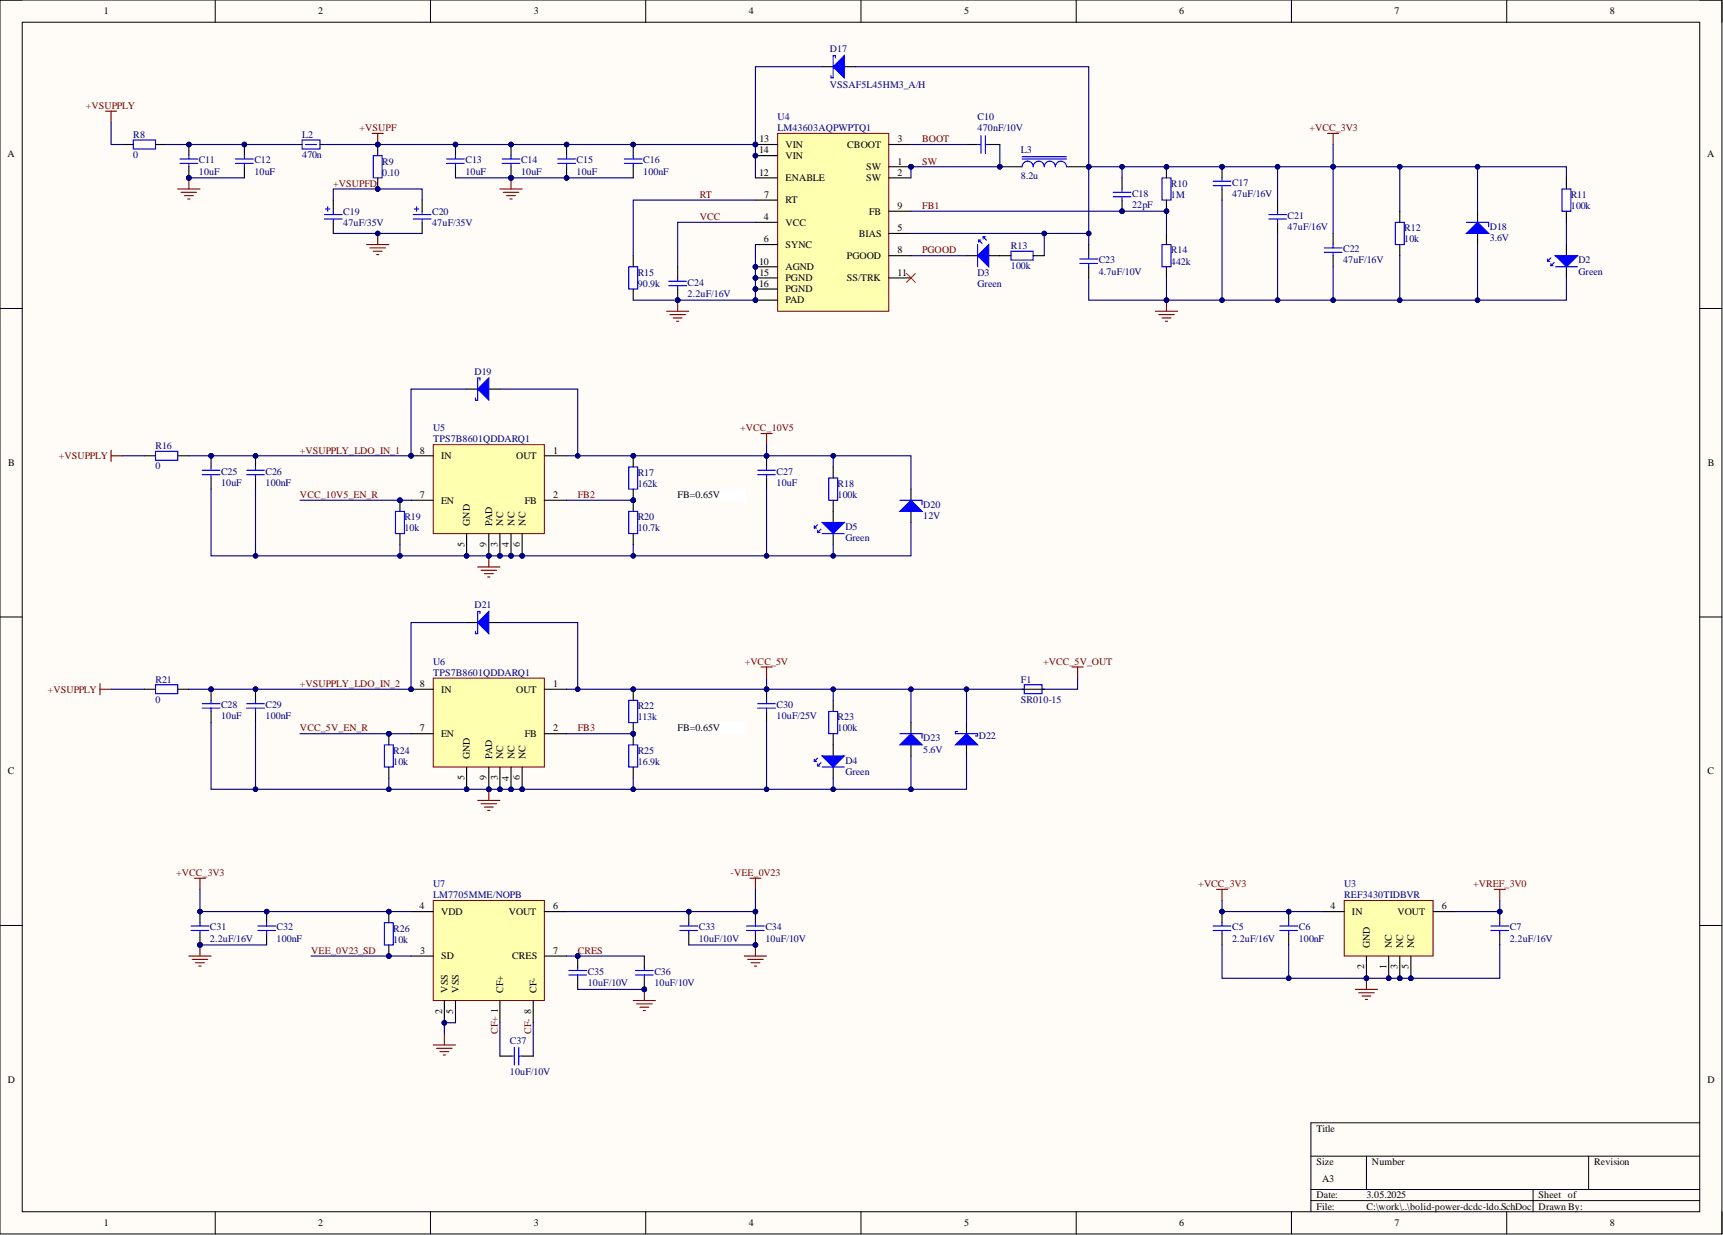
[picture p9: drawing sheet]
<svg xmlns="http://www.w3.org/2000/svg" width="393mm" height="282mm" viewBox="0 0 393 282" stroke-linecap="round" stroke-linejoin="round" font-family="sans-serif">
<defs><g id="words">
<g font-size="2.3">
<text x="23.7" y="3.3">1</text>
<text x="72.6" y="3.3">2</text>
<text x="121.9" y="3.3">3</text>
<text x="170.9" y="3.3">4</text>
<text x="220.1" y="3.3">5</text>
<text x="269.2" y="3.3">6</text>
<text x="318.4" y="3.3">7</text>
<text x="367.5" y="3.3">8</text>
<text x="1.7" y="35.9">A</text>
<text x="173.3" y="35">14</text>
<text x="173.4" y="32.5">13</text>
<text x="179.3" y="33.7">VIN</text>
<text x="193.4" y="33.7">CBOOT</text>
<text x="204.9" y="32.5">3</text>
<text x="389.7" y="35.9">A</text>
<text x="173.3" y="40.1">12</text>
<text x="179.3" y="41.4">ENABLE</text>
<text x="179.3" y="36.3">VIN</text>
<text x="197.7" y="38.8">SW</text>
<text x="197.7" y="41.4">SW</text>
<text x="204.9" y="37.6">1</text>
<text x="204.9" y="40.1">2</text>
<text x="174.5" y="45.2">7</text>
<text x="179.3" y="46.4">RT</text>
<text x="204.9" y="47.7">9</text>
<text x="174.4" y="50.2">4</text>
<text x="179.3" y="51.5">VCC</text>
<text x="198.4" y="49">FB</text>
<text x="204.9" y="52.8">5</text>
<text x="174.4" y="55.3">6</text>
<text x="179.3" y="56.6">SYNC</text>
<text x="193.3" y="59.1">PGOOD</text>
<text x="196" y="54">BIAS</text>
<text x="204.9" y="57.8">8</text>
<text x="173.3" y="60.4">10</text>
<text x="173.3" y="65.5">16</text>
<text x="173.4" y="62.9">15</text>
<text x="179.3" y="61.7">AGND</text>
<text x="179.3" y="64.2">PGND</text>
<text x="193.3" y="64.2">SS/TRK</text>
<text x="204.9" y="62.9">11</text>
<text x="179.3" y="66.7">PGND</text>
<text x="179.3" y="69.3">PAD</text>
<text x="1.9" y="106.4">B</text>
<text x="95.9" y="103.5">8</text>
<text x="100.7" y="104.8">IN</text>
<text x="117.8" y="104.8">OUT</text>
<text x="126.3" y="103.5">1</text>
<text x="389.9" y="106.4">B</text>
<text x="95.9" y="113.7">7</text>
<text x="126.3" y="113.7">2</text>
<text x="154.7" y="113.7">FB=0.65V</text>
<text x="100.7" y="114.9">EN</text>
<text x="119.8" y="114.9">FB</text>
<text x="106" y="124.8" transform="rotate(-90 106 124.8)">5</text>
<text x="107.3" y="120" transform="rotate(-90 107.3 120)">GND</text>
<text x="111.1" y="124.8" transform="rotate(-90 111.1 124.8)">9</text>
<text x="112.4" y="120" transform="rotate(-90 112.4 120)">PAD</text>
<text x="113.6" y="124.7" transform="rotate(-90 113.6 124.7)">3</text>
<text x="114.9" y="120" transform="rotate(-90 114.9 120)">NC</text>
<text x="116.2" y="124.9" transform="rotate(-90 116.2 124.9)">4</text>
<text x="117.4" y="120" transform="rotate(-90 117.4 120)">NC</text>
<text x="118.7" y="124.8" transform="rotate(-90 118.7 124.8)">6</text>
<text x="120" y="120" transform="rotate(-90 120 120)">NC</text>
<text x="95.9" y="156.8">8</text>
<text x="100.7" y="158.1">IN</text>
<text x="117.8" y="158.1">OUT</text>
<text x="126.3" y="156.8">1</text>
<text x="95.9" y="167">7</text>
<text x="126.3" y="167">2</text>
<text x="154.7" y="167">FB=0.65V</text>
<text x="100.7" y="168.2">EN</text>
<text x="107.3" y="173.3" transform="rotate(-90 107.3 173.3)">GND</text>
<text x="112.4" y="173.3" transform="rotate(-90 112.4 173.3)">PAD</text>
<text x="114.9" y="173.3" transform="rotate(-90 114.9 173.3)">NC</text>
<text x="117.4" y="173.3" transform="rotate(-90 117.4 173.3)">NC</text>
<text x="119.8" y="168.2">FB</text>
<text x="120" y="173.3" transform="rotate(-90 120 173.3)">NC</text>
<text x="1.8" y="176.8">C</text>
<text x="106" y="178.1" transform="rotate(-90 106 178.1)">5</text>
<text x="111.1" y="178.1" transform="rotate(-90 111.1 178.1)">9</text>
<text x="113.6" y="178" transform="rotate(-90 113.6 178)">3</text>
<text x="116.2" y="178.2" transform="rotate(-90 116.2 178.2)">4</text>
<text x="118.7" y="178.1" transform="rotate(-90 118.7 178.1)">6</text>
<text x="389.8" y="176.8">C</text>
<text x="95.8" y="207.5">4</text>
<text x="100.7" y="208.8">VDD</text>
<text x="116.2" y="208.8">VOUT</text>
<text x="126.3" y="207.5">6</text>
<text x="303.7" y="207.5">4</text>
<text x="308.6" y="208.8">IN</text>
<text x="319" y="208.8">VOUT</text>
<text x="329.2" y="207.5">6</text>
<text x="96" y="217.7">3</text>
<text x="100.7" y="219">SD</text>
<text x="116.9" y="219">CRES</text>
<text x="126.3" y="217.7">7</text>
<text x="311.4" y="221.2" transform="rotate(-90 311.4 221.2)">2</text>
<text x="312.7" y="216.4" transform="rotate(-90 312.7 216.4)">GND</text>
<text x="316.5" y="221.1" transform="rotate(-90 316.5 221.1)">1</text>
<text x="317.8" y="216.4" transform="rotate(-90 317.8 216.4)">NC</text>
<text x="319" y="221.2" transform="rotate(-90 319 221.2)">3</text>
<text x="320.3" y="216.4" transform="rotate(-90 320.3 216.4)">NC</text>
<text x="321.6" y="221.2" transform="rotate(-90 321.6 221.2)">5</text>
<text x="322.9" y="216.4" transform="rotate(-90 322.9 216.4)">NC</text>
<text x="102.2" y="226.6" transform="rotate(-90 102.2 226.6)">VSS</text>
<text x="104.7" y="226.6" transform="rotate(-90 104.7 226.6)">VSS</text>
<text x="114.9" y="226.6" transform="rotate(-90 114.9 226.6)">CF+</text>
<text x="122.5" y="226.6" transform="rotate(-90 122.5 226.6)">CF-</text>
<text x="100.9" y="231.4" transform="rotate(-90 100.9 231.4)">2</text>
<text x="103.5" y="231.4" transform="rotate(-90 103.5 231.4)">5</text>
<text x="1.8" y="247.2">D</text>
<text x="389.8" y="247.2">D</text>
<text x="300.5" y="258.3">Title</text>
<text x="300.5" y="265.9">Size</text>
<text x="301.8" y="269.7">A3</text>
<text x="313.2" y="265.9">Number</text>
<text x="363.9" y="265.9">Revision</text>
<text x="300.5" y="273.5">Date:</text>
<text x="311.9" y="273.5">3.05.2025</text>
<text x="351.3" y="273.5">Sheet of</text>
<text x="23.7" y="279.9">1</text>
<text x="72.6" y="279.9">2</text>
<text x="121.9" y="279.9">3</text>
<text x="170.9" y="279.9">4</text>
<text x="220.1" y="279.9">5</text>
<text x="269.2" y="279.9">6</text>
<text x="300.5" y="276.1">File:</text>
<text x="311.9" y="276.1">C:\work\..\bolid-power-dcdc-ldo.SchDoc</text>
<text x="318.4" y="279.9">7</text>
<text x="351.3" y="276.1">Drawn By:</text>
<text x="367.5" y="279.9">8</text>
</g>
<g font-size="2.3" fill="#000080">
<text x="189.5" y="11.9">D17</text>
<text x="189.5" y="20">VSSAF5L45HM3_A/H</text>
<text x="177.5" y="27.4">U4</text>
<text x="177.5" y="29.9">LM43603AQPWPTQ1</text>
<text x="223.2" y="29.9">470nF/10V</text>
<text x="223.2" y="27.4">C10</text>
<text x="30.4" y="31.5">R8</text>
<text x="69" y="31.5">L2</text>
<text x="233.1" y="35">L3</text>
<text x="30.4" y="36">0</text>
<text x="45.4" y="39.8">10uF</text>
<text x="45.4" y="37.3">C11</text>
<text x="58.1" y="39.8">10uF</text>
<text x="58.1" y="37.3">C12</text>
<text x="69" y="36">470n</text>
<text x="87.2" y="40.1">0.10</text>
<text x="87.2" y="37.6">R9</text>
<text x="106.3" y="39.8">10uF</text>
<text x="106.3" y="37.3">C13</text>
<text x="118.9" y="39.8">10uF</text>
<text x="118.9" y="37.3">C14</text>
<text x="131.6" y="39.8">10uF</text>
<text x="131.6" y="37.3">C15</text>
<text x="146.8" y="39.8">100nF</text>
<text x="146.8" y="37.3">C16</text>
<text x="233.1" y="40.8">8.2u</text>
<text x="258.4" y="47.4">22pF</text>
<text x="258.4" y="44.9">C18</text>
<text x="267.3" y="45.2">1M</text>
<text x="267.3" y="42.6">R10</text>
<text x="281.3" y="44.9">47uF/16V</text>
<text x="281.3" y="42.4">C17</text>
<text x="358.6" y="47.7">100k</text>
<text x="358.6" y="45.2">R11</text>
<text x="78.4" y="51.5">47uF/35V</text>
<text x="78.4" y="49">C19</text>
<text x="98.7" y="51.5">47uF/35V</text>
<text x="98.7" y="49">C20</text>
<text x="293.9" y="52.5">47uF/16V</text>
<text x="293.9" y="50">C21</text>
<text x="320.6" y="52.8">R12</text>
<text x="340.1" y="52.5">D18</text>
<text x="230.8" y="56.8">R13</text>
<text x="267.3" y="57.8">R14</text>
<text x="306.6" y="57.6">C22</text>
<text x="320.6" y="55.3">10k</text>
<text x="340.1" y="55.1">3.6V</text>
<text x="145.6" y="65.5">90.9k</text>
<text x="145.6" y="62.9">R15</text>
<text x="157" y="65.2">C24</text>
<text x="223.2" y="65.5">Green</text>
<text x="223.2" y="62.9">D3</text>
<text x="230.8" y="61.4">100k</text>
<text x="250.8" y="62.7">4.7uF/10V</text>
<text x="250.8" y="60.1">C23</text>
<text x="267.3" y="60.4">442k</text>
<text x="306.6" y="60.1">47uF/16V</text>
<text x="360.4" y="62.7">Green</text>
<text x="360.4" y="60.1">D2</text>
<text x="157" y="67.7">2.2uF/16V</text>
<text x="108.3" y="85.5">D19</text>
<text x="98.9" y="98.4">U5</text>
<text x="98.9" y="101">TPS7B8601QDDARQ1</text>
<text x="35.5" y="107.1">0</text>
<text x="35.5" y="102.5">R16</text>
<text x="50.5" y="110.9">10uF</text>
<text x="50.5" y="108.3">C25</text>
<text x="60.6" y="110.9">100nF</text>
<text x="60.6" y="108.3">C26</text>
<text x="145.6" y="111.1">162k</text>
<text x="145.6" y="108.6">R17</text>
<text x="177.3" y="110.9">10uF</text>
<text x="177.3" y="108.3">C27</text>
<text x="191.2" y="113.7">100k</text>
<text x="191.2" y="111.1">R18</text>
<text x="92.3" y="118.7">R19</text>
<text x="145.6" y="118.7">R20</text>
<text x="210.8" y="118.5">12V</text>
<text x="210.8" y="116">D20</text>
<text x="92.3" y="121.3">10k</text>
<text x="145.6" y="121.3">10.7k</text>
<text x="193" y="123.6">Green</text>
<text x="193" y="121">D5</text>
<text x="108.3" y="138.8">D21</text>
<text x="35.5" y="155.8">R21</text>
<text x="98.9" y="151.7">U6</text>
<text x="98.9" y="154.3">TPS7B8601QDDARQ1</text>
<text x="233.1" y="155.8">F1</text>
<text x="35.5" y="160.4">0</text>
<text x="50.5" y="161.6">C28</text>
<text x="60.6" y="161.6">C29</text>
<text x="145.6" y="161.9">R22</text>
<text x="177.3" y="161.6">C30</text>
<text x="233.1" y="160.4">SR010-15</text>
<text x="50.5" y="164.2">10uF</text>
<text x="60.6" y="164.2">100nF</text>
<text x="145.6" y="164.4">113k</text>
<text x="177.3" y="164.2">10uF/25V</text>
<text x="191.2" y="167">100k</text>
<text x="191.2" y="164.4">R23</text>
<text x="89.8" y="172">R24</text>
<text x="145.6" y="172">R25</text>
<text x="210.8" y="171.8">5.6V</text>
<text x="210.8" y="169.2">D23</text>
<text x="223.4" y="168.7">D22</text>
<text x="89.8" y="174.6">10k</text>
<text x="145.6" y="174.6">16.9k</text>
<text x="193" y="176.8">Green</text>
<text x="193" y="174.3">D4</text>
<text x="98.9" y="202.5">U7</text>
<text x="306.9" y="202.5">U3</text>
<text x="98.9" y="205">LM7705MME/NOPB</text>
<text x="306.9" y="205">REF3430TIDBVR</text>
<text x="47.9" y="214.9">2.2uF/16V</text>
<text x="47.9" y="212.4">C31</text>
<text x="63.2" y="214.9">100nF</text>
<text x="63.2" y="212.4">C32</text>
<text x="89.8" y="215.2">10k</text>
<text x="89.8" y="212.6">R26</text>
<text x="159.5" y="214.9">10uF/10V</text>
<text x="159.5" y="212.4">C33</text>
<text x="174.7" y="214.9">10uF/10V</text>
<text x="174.7" y="212.4">C34</text>
<text x="281.3" y="214.9">2.2uF/16V</text>
<text x="281.3" y="212.4">C5</text>
<text x="296.5" y="214.9">100nF</text>
<text x="296.5" y="212.4">C6</text>
<text x="344.7" y="214.9">2.2uF/16V</text>
<text x="344.7" y="212.4">C7</text>
<text x="134.2" y="225.1">10uF/10V</text>
<text x="134.2" y="222.5">C35</text>
<text x="149.4" y="225.1">10uF/10V</text>
<text x="149.4" y="222.5">C36</text>
<text x="116.4" y="238.2">C37</text>
<text x="116.4" y="245.4">10uF/10V</text>
</g>
<g font-size="2.3" fill="#800000">
<text x="19.6" y="24.9">+VSUPPLY</text>
<text x="82.1" y="29.9">+VSUPF</text>
<text x="298.9" y="29.9">+VCC_3V3</text>
<text x="210.5" y="32.5">BOOT</text>
<text x="210.5" y="37.6">SW</text>
<text x="76.1" y="42.6">+VSUPFD</text>
<text x="159.8" y="45.2">RT</text>
<text x="210.5" y="47.7">FB1</text>
<text x="159.8" y="50.2">VCC</text>
<text x="210.5" y="57.8">PGOOD</text>
<text x="169" y="98.4">+VCC_10V5</text>
<text x="13.4" y="104.8">+VSUPPLY</text>
<text x="68.5" y="103.5">+VSUPPLY_LDO_IN_1</text>
<text x="68.5" y="113.7">VCC_10V5_EN_R</text>
<text x="131.9" y="113.7">FB2</text>
<text x="170" y="151.7">+VCC_5V</text>
<text x="238.1" y="151.7">+VCC_5V_OUT</text>
<text x="10.9" y="158.1">+VSUPPLY</text>
<text x="68.5" y="156.8">+VSUPPLY_LDO_IN_2</text>
<text x="68.5" y="167">VCC_5V_EN_R</text>
<text x="131.9" y="167">FB3</text>
<text x="40.2" y="199.9">+VCC_3V3</text>
<text x="166.8" y="199.9">-VEE_0V23</text>
<text x="273.6" y="202.5">+VCC_3V3</text>
<text x="336.3" y="202.5">+VREF_3V0</text>
<text x="71" y="217.7">VEE_0V23_SD</text>
<text x="131.9" y="217.7">CRES</text>
<text x="113.6" y="236" transform="rotate(-90 113.6 236)">CF+ 1</text>
<text x="121.2" y="236" transform="rotate(-90 121.2 236)">CF- 8</text>
</g>
</g></defs>
<path d="M0 0h393.1v281.6h-393.1z" fill-rule="evenodd" fill="#fffcf8"/>
<path d="M0 0h393.1v281.6h-393.1z" fill="none" stroke="#000" stroke-width=".23"/>
<path d="M5.1 5.1h382.9v271.5h-382.9z" fill-rule="evenodd" fill="#fffcf8"/>
<g fill="none" stroke="#000" stroke-width=".23">
<path d="M0 0h5.1M49.1 0v5.1M98.3 0v5.1M147.4 0v5.1M196.6 0v5.1M245.7 0v5.1M294.8 0v5.1M344 0v5.1M388 0h5.1v5.1M5.1 5.1h382.9v271.5h-382.9zM0 70.4h5.1M388 70.4h5.1"/>
<path d="M0 140.8h5.1M388 140.8h5.1M0 211.2h5.1M388 211.2h5.1M388 256.3h-88.7v20.3M49.1 276.6v5M98.3 276.6v5M147.4 276.6v5M196.6 276.6v5M245.7 276.6v5M294.8 276.6v5M299.3 263.9h88.7"/>
<path d="M299.3 271.5h88.7M299.3 274h88.7M311.9 263.9v7.6M344 276.6v5M350 271.5v5.1M362.7 263.9v7.6M393.1 276.6v5"/>
</g>
<path d="M337.3 48.2v2.5M337.3 53.3v2.5" fill="none" stroke="#000" stroke-width=".25"/>
<path d="M337.3 50.7l2.5 2.6h-5z" fill="#00f"/>
<path d="M334.8 50.7h5v1.1M337.3 50.7l2.5 2.6h-5z" fill="none" stroke="#00f" stroke-width=".25"/>
<path d="M114.1 43.1h5.1M114.9 43.9h3.5M115.6 44.7h2.1M116.4 45.4h.5M116.7 40.6v2.5" fill="none" stroke="#800000" stroke-width=".25"/>
<circle cx="116.7" cy="40.6" r=".51" fill="#000080"/>
<circle cx="116.7" cy="40.6" r=".51" fill="none" stroke="#000080" stroke-width=".23"/>
<circle cx="144.6" cy="33" r=".51" fill="#000080"/>
<circle cx="144.6" cy="33" r=".51" fill="none" stroke="#000080" stroke-width=".23"/>
<path d="M144.6 33v2.5M144.6 38.1v2.5" fill="none" stroke="#000" stroke-width=".25"/>
<circle cx="144.6" cy="33" r=".51" fill="#000080"/>
<circle cx="144.6" cy="33" r=".51" fill="none" stroke="#000080" stroke-width=".23"/>
<path d="M142.5 36.3h4.1M142.5 37.3h4.1M144.6 35.5v.8M144.6 37.3v.8" fill="none" stroke="#00f" stroke-width=".25"/>
<circle cx="129.3" cy="40.6" r=".51" fill="#000080"/>
<circle cx="129.3" cy="40.6" r=".51" fill="none" stroke="#000080" stroke-width=".23"/>
<circle cx="129.3" cy="33" r=".51" fill="#000080"/>
<circle cx="129.3" cy="33" r=".51" fill="none" stroke="#000080" stroke-width=".23"/>
<path d="M129.3 38.1v2.5" fill="none" stroke="#000" stroke-width=".25"/>
<circle cx="129.3" cy="40.6" r=".51" fill="#000080"/>
<circle cx="129.3" cy="40.6" r=".51" fill="none" stroke="#000080" stroke-width=".23"/>
<path d="M129.3 33v2.5" fill="none" stroke="#000" stroke-width=".25"/>
<circle cx="129.3" cy="33" r=".51" fill="#000080"/>
<circle cx="129.3" cy="33" r=".51" fill="none" stroke="#000080" stroke-width=".23"/>
<path d="M127.3 36.3h4.1M127.3 37.3h4.1M129.3 35.5v.8M129.3 37.3v.8" fill="none" stroke="#00f" stroke-width=".25"/>
<circle cx="116.7" cy="40.6" r=".51" fill="#000080"/>
<circle cx="116.7" cy="40.6" r=".51" fill="none" stroke="#000080" stroke-width=".23"/>
<circle cx="116.7" cy="33" r=".51" fill="#000080"/>
<circle cx="116.7" cy="33" r=".51" fill="none" stroke="#000080" stroke-width=".23"/>
<path d="M116.7 38.1v2.5" fill="none" stroke="#000" stroke-width=".25"/>
<circle cx="116.7" cy="40.6" r=".51" fill="#000080"/>
<circle cx="116.7" cy="40.6" r=".51" fill="none" stroke="#000080" stroke-width=".23"/>
<path d="M116.7 33v2.5" fill="none" stroke="#000" stroke-width=".25"/>
<circle cx="116.7" cy="33" r=".51" fill="#000080"/>
<circle cx="116.7" cy="33" r=".51" fill="none" stroke="#000080" stroke-width=".23"/>
<path d="M114.6 36.3h4.1M114.6 37.3h4.1M116.7 35.5v.8M116.7 37.3v.8" fill="none" stroke="#00f" stroke-width=".25"/>
<circle cx="55.8" cy="33" r=".51" fill="#000080"/>
<circle cx="55.8" cy="33" r=".51" fill="none" stroke="#000080" stroke-width=".23"/>
<path d="M55.8 33v2.5M55.8 38.1v2.5" fill="none" stroke="#000" stroke-width=".25"/>
<circle cx="55.8" cy="33" r=".51" fill="#000080"/>
<circle cx="55.8" cy="33" r=".51" fill="none" stroke="#000080" stroke-width=".23"/>
<path d="M53.8 36.3h4M53.8 37.3h4M55.8 35.5v.8M55.8 37.3v.8" fill="none" stroke="#00f" stroke-width=".25"/>
<circle cx="43.1" cy="40.6" r=".51" fill="#000080"/>
<circle cx="43.1" cy="40.6" r=".51" fill="none" stroke="#000080" stroke-width=".23"/>
<circle cx="43.1" cy="33" r=".51" fill="#000080"/>
<circle cx="43.1" cy="33" r=".51" fill="none" stroke="#000080" stroke-width=".23"/>
<path d="M43.1 38.1v2.5" fill="none" stroke="#000" stroke-width=".25"/>
<circle cx="43.1" cy="40.6" r=".51" fill="#000080"/>
<circle cx="43.1" cy="40.6" r=".51" fill="none" stroke="#000080" stroke-width=".23"/>
<path d="M43.1 33v2.5" fill="none" stroke="#000" stroke-width=".25"/>
<circle cx="43.1" cy="33" r=".51" fill="#000080"/>
<circle cx="43.1" cy="33" r=".51" fill="none" stroke="#000080" stroke-width=".23"/>
<path d="M41.1 36.3h4M41.1 37.3h4M43.1 35.5v.8M43.1 37.3v.8" fill="none" stroke="#00f" stroke-width=".25"/>
<circle cx="86.2" cy="43.1" r=".51" fill="#000080"/>
<circle cx="86.2" cy="43.1" r=".51" fill="none" stroke="#000080" stroke-width=".23"/>
<circle cx="86.2" cy="33" r=".51" fill="#000080"/>
<circle cx="86.2" cy="33" r=".51" fill="none" stroke="#000080" stroke-width=".23"/>
<path d="M85.2 35.5h2v5.1h-2z" fill="none" stroke="#00f" stroke-width=".25"/>
<path d="M86.2 40.6v2.5" fill="none" stroke="#000" stroke-width=".25"/>
<circle cx="86.2" cy="43.1" r=".51" fill="#000080"/>
<circle cx="86.2" cy="43.1" r=".51" fill="none" stroke="#000080" stroke-width=".23"/>
<path d="M86.2 33v2.5" fill="none" stroke="#000" stroke-width=".25"/>
<circle cx="86.2" cy="33" r=".51" fill="#000080"/>
<circle cx="86.2" cy="33" r=".51" fill="none" stroke="#000080" stroke-width=".23"/>
<path d="M76.1 45.7v2.5M76.1 50.7v2.6" fill="none" stroke="#000" stroke-width=".25"/>
<path d="M74.1 49h4M74.1 50h4M74.3 47.7h1M74.8 47.2v1M76.1 48.2v.8M76.1 50v.7" fill="none" stroke="#00f" stroke-width=".25"/>
<path d="M83.7 55.8h5.1M84.5 56.6h3.5M85.2 57.3h2M86 58.1h.5M86.2 53.3v2.5" fill="none" stroke="#800000" stroke-width=".25"/>
<circle cx="86.2" cy="53.3" r=".51" fill="#000080"/>
<circle cx="86.2" cy="53.3" r=".51" fill="none" stroke="#000080" stroke-width=".23"/>
<path d="M40.6 43.1h5.1M41.3 43.9h3.6M42.1 44.7h2M42.9 45.4h.5M43.1 40.6v2.5" fill="none" stroke="#800000" stroke-width=".25"/>
<circle cx="43.1" cy="40.6" r=".51" fill="#000080"/>
<circle cx="43.1" cy="40.6" r=".51" fill="none" stroke="#000080" stroke-width=".23"/>
<path d="M85 30.4h2.5M86.2 30.4v2.6" fill="none" stroke="#800000" stroke-width=".25"/>
<circle cx="86.2" cy="33" r=".51" fill="#000080"/>
<circle cx="86.2" cy="33" r=".51" fill="none" stroke="#000080" stroke-width=".23"/>
<circle cx="104" cy="33" r=".51" fill="#000080"/>
<circle cx="104" cy="33" r=".51" fill="none" stroke="#000080" stroke-width=".23"/>
<path d="M104 33v2.5M104 38.1v2.5" fill="none" stroke="#000" stroke-width=".25"/>
<circle cx="104" cy="33" r=".51" fill="#000080"/>
<circle cx="104" cy="33" r=".51" fill="none" stroke="#000080" stroke-width=".23"/>
<path d="M69 32h4v2h-4zM69.7 33h2.6M102 36.3h4M102 37.3h4M104 35.5v.8M104 37.3v.8M94.3 49h4.1M94.3 50h4.1M94.6 47.7h1M95.1 47.2v1M96.4 48.2v.8M96.4 50v.7" fill="none" stroke="#00f" stroke-width=".25"/>
<path d="M68.5 33h.5M73 33h.5M96.4 45.7v2.5M96.4 50.7v2.6" fill="none" stroke="#000" stroke-width=".25"/>
<circle cx="208" cy="38.1" r=".51" fill="#000080"/>
<circle cx="208" cy="38.1" r=".51" fill="none" stroke="#000080" stroke-width=".23"/>
<circle cx="172.5" cy="60.9" r=".51" fill="#000080"/>
<circle cx="172.5" cy="60.9" r=".51" fill="none" stroke="#000080" stroke-width=".23"/>
<circle cx="172.5" cy="33" r=".51" fill="#000080"/>
<circle cx="172.5" cy="33" r=".51" fill="none" stroke="#000080" stroke-width=".23"/>
<circle cx="172.5" cy="35.5" r=".51" fill="#000080"/>
<circle cx="172.5" cy="35.5" r=".51" fill="none" stroke="#000080" stroke-width=".23"/>
<circle cx="172.5" cy="63.4" r=".51" fill="#000080"/>
<circle cx="172.5" cy="63.4" r=".51" fill="none" stroke="#000080" stroke-width=".23"/>
<circle cx="172.5" cy="66" r=".51" fill="#000080"/>
<circle cx="172.5" cy="66" r=".51" fill="none" stroke="#000080" stroke-width=".23"/>
<circle cx="172.5" cy="68.5" r=".51" fill="#000080"/>
<circle cx="172.5" cy="68.5" r=".51" fill="none" stroke="#000080" stroke-width=".23"/>
<path d="M177.5 30.4h25.4v40.6h-25.4z" fill-rule="evenodd" fill="#ffffb0"/>
<path d="M177.5 30.4h25.4v40.6h-25.4z" fill="none" stroke="#800000" stroke-width=".23"/>
<path d="M202.9 38.1h5.1" fill="none" stroke="#000" stroke-width=".25"/>
<circle cx="208" cy="38.1" r=".51" fill="#000080"/>
<circle cx="208" cy="38.1" r=".51" fill="none" stroke="#000080" stroke-width=".23"/>
<path d="M202.9 40.6h5.1M172.5 60.9h5" fill="none" stroke="#000" stroke-width=".25"/>
<circle cx="172.5" cy="60.9" r=".51" fill="#000080"/>
<circle cx="172.5" cy="60.9" r=".51" fill="none" stroke="#000080" stroke-width=".23"/>
<path d="M172.5 33h5M202.9 33h5.1M172.5 50.7h5M172.5 55.8h5M172.5 45.7h5M172.5 40.6h5M202.9 53.3h5.1M202.9 58.4h5.1M202.9 48.2h5.1M202.9 63.4h5.1" fill="none" stroke="#000" stroke-width=".25"/>
<circle cx="172.5" cy="33" r=".51" fill="#000080"/>
<circle cx="172.5" cy="33" r=".51" fill="none" stroke="#000080" stroke-width=".23"/>
<path d="M172.5 35.5h5" fill="none" stroke="#000" stroke-width=".25"/>
<circle cx="172.5" cy="35.5" r=".51" fill="#000080"/>
<circle cx="172.5" cy="35.5" r=".51" fill="none" stroke="#000080" stroke-width=".23"/>
<path d="M172.5 63.4h5" fill="none" stroke="#000" stroke-width=".25"/>
<circle cx="172.5" cy="63.4" r=".51" fill="#000080"/>
<circle cx="172.5" cy="63.4" r=".51" fill="none" stroke="#000080" stroke-width=".23"/>
<path d="M172.5 66h5" fill="none" stroke="#000" stroke-width=".25"/>
<circle cx="172.5" cy="66" r=".51" fill="#000080"/>
<circle cx="172.5" cy="66" r=".51" fill="none" stroke="#000080" stroke-width=".23"/>
<path d="M172.5 68.5h5" fill="none" stroke="#000" stroke-width=".25"/>
<circle cx="172.5" cy="68.5" r=".51" fill="#000080"/>
<circle cx="172.5" cy="68.5" r=".51" fill="none" stroke="#000080" stroke-width=".23"/>
<circle cx="154.7" cy="68.5" r=".51" fill="#000080"/>
<circle cx="154.7" cy="68.5" r=".51" fill="none" stroke="#000080" stroke-width=".23"/>
<path d="M154.7 66v2.5" fill="none" stroke="#000" stroke-width=".25"/>
<circle cx="154.7" cy="68.5" r=".51" fill="#000080"/>
<circle cx="154.7" cy="68.5" r=".51" fill="none" stroke="#000080" stroke-width=".23"/>
<path d="M220.6 33h2.6M225.7 33h2.6M248.5 55.8v2.6M154.7 60.9v2.5M248.5 60.9v2.5" fill="none" stroke="#000" stroke-width=".25"/>
<path d="M223.2 33h.7M223.9 31v4M225 31v4M225 33h.7M246.5 59.1h4.1M248.5 58.4v.7M152.7 64.2h4M152.7 65.2h4M154.7 63.4v.8M154.7 65.2v.8M246.5 60.1h4.1M248.5 60.1v.8" fill="none" stroke="#00f" stroke-width=".25"/>
<circle cx="279" cy="38.1" r=".51" fill="#000080"/>
<circle cx="279" cy="38.1" r=".51" fill="none" stroke="#000080" stroke-width=".23"/>
<path d="M279 38.1v2.5M279 43.1v2.6" fill="none" stroke="#000" stroke-width=".25"/>
<circle cx="279" cy="38.1" r=".51" fill="#000080"/>
<circle cx="279" cy="38.1" r=".51" fill="none" stroke="#000080" stroke-width=".23"/>
<path d="M276.9 41.4h4.1M276.9 42.4h4.1M279 40.6v.8M279 42.4v.7" fill="none" stroke="#00f" stroke-width=".25"/>
<circle cx="266.3" cy="48.2" r=".51" fill="#000080"/>
<circle cx="266.3" cy="48.2" r=".51" fill="none" stroke="#000080" stroke-width=".23"/>
<circle cx="266.3" cy="38.1" r=".51" fill="#000080"/>
<circle cx="266.3" cy="38.1" r=".51" fill="none" stroke="#000080" stroke-width=".23"/>
<path d="M265.3 40.6h2v5.1h-2z" fill="none" stroke="#00f" stroke-width=".25"/>
<path d="M266.3 45.7v2.5" fill="none" stroke="#000" stroke-width=".25"/>
<circle cx="266.3" cy="48.2" r=".51" fill="#000080"/>
<circle cx="266.3" cy="48.2" r=".51" fill="none" stroke="#000080" stroke-width=".23"/>
<path d="M266.3 38.1v2.5" fill="none" stroke="#000" stroke-width=".25"/>
<circle cx="266.3" cy="38.1" r=".51" fill="#000080"/>
<circle cx="266.3" cy="38.1" r=".51" fill="none" stroke="#000080" stroke-width=".23"/>
<path d="M291.7 45.7v2.5M291.7 50.7v2.6M304.3 53.3v2.5M304.3 58.4v2.5" fill="none" stroke="#000" stroke-width=".25"/>
<path d="M289.6 49h4.1M289.6 50h4.1M291.7 48.2v.8M291.7 50v.7M302.3 56.6h4.1M302.3 57.6h4.1M304.3 55.8v.8M304.3 57.6v.8" fill="none" stroke="#00f" stroke-width=".25"/>
<path d="M152.2 71h5M152.9 71.8h3.6M153.7 72.6h2M154.5 73.3h.5M154.7 68.5v2.5" fill="none" stroke="#800000" stroke-width=".25"/>
<circle cx="154.7" cy="68.5" r=".51" fill="#000080"/>
<circle cx="154.7" cy="68.5" r=".51" fill="none" stroke="#000080" stroke-width=".23"/>
<path d="M263.8 71h5M264.5 71.8h3.6M265.3 72.6h2M266 73.3h.5M266.3 68.5v2.5" fill="none" stroke="#800000" stroke-width=".25"/>
<circle cx="266.3" cy="68.5" r=".51" fill="#000080"/>
<circle cx="266.3" cy="68.5" r=".51" fill="none" stroke="#000080" stroke-width=".23"/>
<path d="M303.1 30.4h2.5M304.3 30.4v2.6" fill="none" stroke="#800000" stroke-width=".25"/>
<path d="M265.3 55.8h2v5.1h-2z" fill="none" stroke="#00f" stroke-width=".25"/>
<path d="M266.3 53.3v2.5M266.3 60.9v2.5" fill="none" stroke="#000" stroke-width=".25"/>
<circle cx="228.3" cy="38.1" r=".51" fill="#000080"/>
<circle cx="228.3" cy="38.1" r=".51" fill="none" stroke="#000080" stroke-width=".23"/>
<circle cx="248.5" cy="38.1" r=".51" fill="#000080"/>
<circle cx="248.5" cy="38.1" r=".51" fill="none" stroke="#000080" stroke-width=".23"/>
<path d="M228.3 38.1h5" fill="none" stroke="#000" stroke-width=".25"/>
<circle cx="228.3" cy="38.1" r=".51" fill="#000080"/>
<circle cx="228.3" cy="38.1" r=".51" fill="none" stroke="#000080" stroke-width=".23"/>
<path d="M243.5 38.1h5" fill="none" stroke="#000" stroke-width=".25"/>
<circle cx="248.5" cy="38.1" r=".51" fill="#000080"/>
<circle cx="248.5" cy="38.1" r=".51" fill="none" stroke="#000080" stroke-width=".23"/>
<path d="M233.3 38.1a1.27 1.27 0 0 1 1.3-1.3 1.27 1.27 0 0 1 1.3 1.3 1.27 1.27 0 0 1 1.2-1.3 1.27 1.27 0 0 1 1.3 1.3 1.27 1.27 0 0 1 1.3-1.3 1.27 1.27 0 0 1 1.2 1.3 1.27 1.27 0 0 1 1.3-1.3 1.27 1.27 0 0 1 1.3 1.3M233.3 35.8h10.2M233.3 36.3h10.2M143.5 60.9h2.1v5.1h-2.1z" fill="none" stroke="#00f" stroke-width=".25"/>
<path d="M144.6 58.4v2.5M144.6 66v2.5" fill="none" stroke="#000" stroke-width=".25"/>
<circle cx="256.2" cy="48.2" r=".51" fill="#000080"/>
<circle cx="256.2" cy="48.2" r=".51" fill="none" stroke="#000080" stroke-width=".23"/>
<path d="M256.2 45.7v2.5" fill="none" stroke="#000" stroke-width=".25"/>
<circle cx="256.2" cy="48.2" r=".51" fill="#000080"/>
<circle cx="256.2" cy="48.2" r=".51" fill="none" stroke="#000080" stroke-width=".23"/>
<path d="M187.7 15.2h2.5M192.7 15.2h2.6M256.2 40.6v2.5" fill="none" stroke="#000" stroke-width=".25"/>
<path d="M254.1 43.9h4.1M254.1 44.9h4.1M256.2 43.1v.8M256.2 44.9v.8" fill="none" stroke="#00f" stroke-width=".25"/>
<path d="M192.7 12.7v5.1l-2.5-2.6z" fill="#00f"/>
<path d="M190.7 13.2v-.5h-.5v5.1h-.5v-.5M192.7 12.7v5.1l-2.5-2.6zM30.4 32h5.1v2h-5.1z" fill="none" stroke="#00f" stroke-width=".25"/>
<path d="M24.1 25.4h2.5M25.4 25.4v2.5" fill="none" stroke="#800000" stroke-width=".25"/>
<path d="M27.9 33h2.5M35.5 33h2.5M220.6 58.4h2.6M225.7 58.4h2.6" fill="none" stroke="#000" stroke-width=".25"/>
<path d="M225.7 55.8v5.1l-2.5-2.5z" fill="#00f"/>
<path d="M223.2 55.8v5.1M223.4 54.8l.8 .8M223.4 54.8h.5M223.4 54.8v.5M224.4 54l.8 .8M224.4 54h.6M224.4 54v.6M225.7 55.8v5.1l-2.5-2.5zM230.8 57.3h5.1v2.1h-5.1z" fill="none" stroke="#00f" stroke-width=".25"/>
<path d="M228.3 58.4h2.5M235.9 58.4h2.5M357.6 55.8v2.6M357.6 60.9v2.5" fill="none" stroke="#000" stroke-width=".25"/>
<path d="M355.1 58.4h5l-2.5 2.5z" fill="#00f"/>
<path d="M318.5 50.7h2.1v5.1h-2.1zM353.3 59.1v.5M353.3 59.6h.5M354 58.9l-.7 .7M354.8 59.9l-.8 .7M355.1 58.4h5l-2.5 2.5zM356.6 43.1h2v5.1h-2zM354 60.1v.5M354 60.6h.6M355.1 60.9h5" fill="none" stroke="#00f" stroke-width=".25"/>
<path d="M319.6 48.2v2.5M319.6 55.8v2.6M357.6 40.6v2.5M357.6 48.2v2.5" fill="none" stroke="#000" stroke-width=".25"/>
<path d="M207 62.4l2 2M209 62.4l-2 2" fill="none" stroke="#f00" stroke-width=".23"/>
<circle cx="114.1" cy="180.1" r=".51" fill="#000080"/>
<circle cx="114.1" cy="180.1" r=".51" fill="none" stroke="#000080" stroke-width=".23"/>
<circle cx="116.7" cy="180.1" r=".51" fill="#000080"/>
<circle cx="116.7" cy="180.1" r=".51" fill="none" stroke="#000080" stroke-width=".23"/>
<circle cx="106.5" cy="180.1" r=".51" fill="#000080"/>
<circle cx="106.5" cy="180.1" r=".51" fill="none" stroke="#000080" stroke-width=".23"/>
<circle cx="119.2" cy="180.1" r=".51" fill="#000080"/>
<circle cx="119.2" cy="180.1" r=".51" fill="none" stroke="#000080" stroke-width=".23"/>
<circle cx="93.8" cy="157.3" r=".51" fill="#000080"/>
<circle cx="93.8" cy="157.3" r=".51" fill="none" stroke="#000080" stroke-width=".23"/>
<circle cx="111.6" cy="180.1" r=".51" fill="#000080"/>
<circle cx="111.6" cy="180.1" r=".51" fill="none" stroke="#000080" stroke-width=".23"/>
<path d="M98.9 154.8h25.4v20.3h-25.4z" fill-rule="evenodd" fill="#ffffb0"/>
<path d="M98.9 154.8h25.4v20.3h-25.4z" fill="none" stroke="#800000" stroke-width=".23"/>
<path d="M124.3 157.3h5M114.1 175.1v5M124.3 167.5h5" fill="none" stroke="#000" stroke-width=".25"/>
<circle cx="114.1" cy="180.1" r=".51" fill="#000080"/>
<circle cx="114.1" cy="180.1" r=".51" fill="none" stroke="#000080" stroke-width=".23"/>
<path d="M116.7 175.1v5" fill="none" stroke="#000" stroke-width=".25"/>
<circle cx="116.7" cy="180.1" r=".51" fill="#000080"/>
<circle cx="116.7" cy="180.1" r=".51" fill="none" stroke="#000080" stroke-width=".23"/>
<path d="M106.5 175.1v5" fill="none" stroke="#000" stroke-width=".25"/>
<circle cx="106.5" cy="180.1" r=".51" fill="#000080"/>
<circle cx="106.5" cy="180.1" r=".51" fill="none" stroke="#000080" stroke-width=".23"/>
<path d="M119.2 175.1v5" fill="none" stroke="#000" stroke-width=".25"/>
<circle cx="119.2" cy="180.1" r=".51" fill="#000080"/>
<circle cx="119.2" cy="180.1" r=".51" fill="none" stroke="#000080" stroke-width=".23"/>
<path d="M93.8 157.3h5.1M93.8 167.5h5.1" fill="none" stroke="#000" stroke-width=".25"/>
<circle cx="93.8" cy="157.3" r=".51" fill="#000080"/>
<circle cx="93.8" cy="157.3" r=".51" fill="none" stroke="#000080" stroke-width=".23"/>
<path d="M111.6 175.1v5" fill="none" stroke="#000" stroke-width=".25"/>
<circle cx="111.6" cy="180.1" r=".51" fill="#000080"/>
<circle cx="111.6" cy="180.1" r=".51" fill="none" stroke="#000080" stroke-width=".23"/>
<circle cx="144.6" cy="167.5" r=".51" fill="#000080"/>
<circle cx="144.6" cy="167.5" r=".51" fill="none" stroke="#000080" stroke-width=".23"/>
<path d="M143.5 170h2.1v5.1h-2.1z" fill="none" stroke="#00f" stroke-width=".25"/>
<path d="M144.6 167.5v2.5M144.6 175.1v2.5" fill="none" stroke="#000" stroke-width=".25"/>
<circle cx="144.6" cy="167.5" r=".51" fill="#000080"/>
<circle cx="144.6" cy="167.5" r=".51" fill="none" stroke="#000080" stroke-width=".23"/>
<circle cx="144.6" cy="167.5" r=".51" fill="#000080"/>
<circle cx="144.6" cy="167.5" r=".51" fill="none" stroke="#000080" stroke-width=".23"/>
<circle cx="144.6" cy="157.3" r=".51" fill="#000080"/>
<circle cx="144.6" cy="157.3" r=".51" fill="none" stroke="#000080" stroke-width=".23"/>
<path d="M143.5 159.8h2.1v5.1h-2.1z" fill="none" stroke="#00f" stroke-width=".25"/>
<path d="M144.6 164.9v2.6" fill="none" stroke="#000" stroke-width=".25"/>
<circle cx="144.6" cy="167.5" r=".51" fill="#000080"/>
<circle cx="144.6" cy="167.5" r=".51" fill="none" stroke="#000080" stroke-width=".23"/>
<path d="M144.6 157.3v2.5" fill="none" stroke="#000" stroke-width=".25"/>
<circle cx="144.6" cy="157.3" r=".51" fill="#000080"/>
<circle cx="144.6" cy="157.3" r=".51" fill="none" stroke="#000080" stroke-width=".23"/>
<circle cx="48.2" cy="157.3" r=".51" fill="#000080"/>
<circle cx="48.2" cy="157.3" r=".51" fill="none" stroke="#000080" stroke-width=".23"/>
<path d="M48.2 157.3v2.5M48.2 162.4v2.5" fill="none" stroke="#000" stroke-width=".25"/>
<circle cx="48.2" cy="157.3" r=".51" fill="#000080"/>
<circle cx="48.2" cy="157.3" r=".51" fill="none" stroke="#000080" stroke-width=".23"/>
<path d="M48.2 159.8v.8M46.2 160.6h4M46.2 161.6h4M48.2 161.6v.8" fill="none" stroke="#00f" stroke-width=".25"/>
<path d="M173.7 152.2h2.6M175 152.2v2.6" fill="none" stroke="#800000" stroke-width=".25"/>
<circle cx="114.1" cy="126.9" r=".51" fill="#000080"/>
<circle cx="114.1" cy="126.9" r=".51" fill="none" stroke="#000080" stroke-width=".23"/>
<circle cx="116.7" cy="126.9" r=".51" fill="#000080"/>
<circle cx="116.7" cy="126.9" r=".51" fill="none" stroke="#000080" stroke-width=".23"/>
<circle cx="106.5" cy="126.9" r=".51" fill="#000080"/>
<circle cx="106.5" cy="126.9" r=".51" fill="none" stroke="#000080" stroke-width=".23"/>
<circle cx="119.2" cy="126.9" r=".51" fill="#000080"/>
<circle cx="119.2" cy="126.9" r=".51" fill="none" stroke="#000080" stroke-width=".23"/>
<circle cx="93.8" cy="104" r=".51" fill="#000080"/>
<circle cx="93.8" cy="104" r=".51" fill="none" stroke="#000080" stroke-width=".23"/>
<circle cx="111.6" cy="126.9" r=".51" fill="#000080"/>
<circle cx="111.6" cy="126.9" r=".51" fill="none" stroke="#000080" stroke-width=".23"/>
<path d="M98.9 101.5h25.4v20.3h-25.4z" fill-rule="evenodd" fill="#ffffb0"/>
<path d="M98.9 101.5h25.4v20.3h-25.4z" fill="none" stroke="#800000" stroke-width=".23"/>
<path d="M124.3 104h5M124.3 114.2h5M114.1 121.8v5.1" fill="none" stroke="#000" stroke-width=".25"/>
<circle cx="114.1" cy="126.9" r=".51" fill="#000080"/>
<circle cx="114.1" cy="126.9" r=".51" fill="none" stroke="#000080" stroke-width=".23"/>
<path d="M116.7 121.8v5.1" fill="none" stroke="#000" stroke-width=".25"/>
<circle cx="116.7" cy="126.9" r=".51" fill="#000080"/>
<circle cx="116.7" cy="126.9" r=".51" fill="none" stroke="#000080" stroke-width=".23"/>
<path d="M106.5 121.8v5.1" fill="none" stroke="#000" stroke-width=".25"/>
<circle cx="106.5" cy="126.9" r=".51" fill="#000080"/>
<circle cx="106.5" cy="126.9" r=".51" fill="none" stroke="#000080" stroke-width=".23"/>
<path d="M119.2 121.8v5.1" fill="none" stroke="#000" stroke-width=".25"/>
<circle cx="119.2" cy="126.9" r=".51" fill="#000080"/>
<circle cx="119.2" cy="126.9" r=".51" fill="none" stroke="#000080" stroke-width=".23"/>
<path d="M93.8 114.2h5.1M93.8 104h5.1" fill="none" stroke="#000" stroke-width=".25"/>
<circle cx="93.8" cy="104" r=".51" fill="#000080"/>
<circle cx="93.8" cy="104" r=".51" fill="none" stroke="#000080" stroke-width=".23"/>
<path d="M111.6 121.8v5.1" fill="none" stroke="#000" stroke-width=".25"/>
<circle cx="111.6" cy="126.9" r=".51" fill="#000080"/>
<circle cx="111.6" cy="126.9" r=".51" fill="none" stroke="#000080" stroke-width=".23"/>
<circle cx="48.2" cy="104" r=".51" fill="#000080"/>
<circle cx="48.2" cy="104" r=".51" fill="none" stroke="#000080" stroke-width=".23"/>
<path d="M48.2 104v2.6M48.2 109.1v2.5" fill="none" stroke="#000" stroke-width=".25"/>
<circle cx="48.2" cy="104" r=".51" fill="#000080"/>
<circle cx="48.2" cy="104" r=".51" fill="none" stroke="#000080" stroke-width=".23"/>
<path d="M46.2 107.3h4M46.2 108.3h4M48.2 106.6v.7M48.2 108.3v.8" fill="none" stroke="#00f" stroke-width=".25"/>
<path d="M173.7 99h2.6M175 99v2.5" fill="none" stroke="#800000" stroke-width=".25"/>
<circle cx="175" cy="104" r=".51" fill="#000080"/>
<circle cx="175" cy="104" r=".51" fill="none" stroke="#000080" stroke-width=".23"/>
<path d="M175 104v2.6M175 109.1v2.5" fill="none" stroke="#000" stroke-width=".25"/>
<circle cx="175" cy="104" r=".51" fill="#000080"/>
<circle cx="175" cy="104" r=".51" fill="none" stroke="#000080" stroke-width=".23"/>
<path d="M35.5 103h5.1v2h-5.1zM173 107.3h4M173 108.3h4M175 106.6v.7M175 108.3v.8M35.5 156.3h5.1v2h-5.1z" fill="none" stroke="#00f" stroke-width=".25"/>
<path d="M33 104h2.5M40.6 104h2.5M33 157.3h2.5M40.6 157.3h2.5" fill="none" stroke="#000" stroke-width=".25"/>
<path d="M25.4 102.8v2.5M25.4 104h2.5M22.8 156v2.6M22.8 157.3h2.6" fill="none" stroke="#800000" stroke-width=".25"/>
<circle cx="58.3" cy="104" r=".51" fill="#000080"/>
<circle cx="58.3" cy="104" r=".51" fill="none" stroke="#000080" stroke-width=".23"/>
<path d="M58.3 104v2.6M58.3 109.1v2.5" fill="none" stroke="#000" stroke-width=".25"/>
<circle cx="58.3" cy="104" r=".51" fill="#000080"/>
<circle cx="58.3" cy="104" r=".51" fill="none" stroke="#000080" stroke-width=".23"/>
<path d="M56.3 107.3h4.1M56.3 108.3h4.1M58.3 106.6v.7M58.3 108.3v.8" fill="none" stroke="#00f" stroke-width=".25"/>
<circle cx="58.3" cy="157.3" r=".51" fill="#000080"/>
<circle cx="58.3" cy="157.3" r=".51" fill="none" stroke="#000080" stroke-width=".23"/>
<path d="M58.3 157.3v2.5M58.3 162.4v2.5" fill="none" stroke="#000" stroke-width=".25"/>
<circle cx="58.3" cy="157.3" r=".51" fill="#000080"/>
<circle cx="58.3" cy="157.3" r=".51" fill="none" stroke="#000080" stroke-width=".23"/>
<path d="M58.3 159.8v.8M56.3 160.6h4.1M56.3 161.6h4.1M58.3 161.6v.8" fill="none" stroke="#00f" stroke-width=".25"/>
<circle cx="175" cy="157.3" r=".51" fill="#000080"/>
<circle cx="175" cy="157.3" r=".51" fill="none" stroke="#000080" stroke-width=".23"/>
<path d="M175 157.3v2.5M175 162.4v2.5" fill="none" stroke="#000" stroke-width=".25"/>
<circle cx="175" cy="157.3" r=".51" fill="#000080"/>
<circle cx="175" cy="157.3" r=".51" fill="none" stroke="#000080" stroke-width=".23"/>
<path d="M175 159.8v.8M173 160.6h4M173 161.6h4M175 161.6v.8" fill="none" stroke="#00f" stroke-width=".25"/>
<path d="M154.7 111.6h15.2v2.6h-15.2z" fill-rule="evenodd" fill="#fff"/>
<path d="M154.7 111.6h15.2v2.6h-15.2z" fill="none" stroke="#fff" stroke-width=".23"/>
<path d="M154.7 164.9h15.2v2.6h-15.2z" fill-rule="evenodd" fill="#fff"/>
<path d="M154.7 164.9h15.2v2.6h-15.2z" fill="none" stroke="#fff" stroke-width=".23"/>
<path d="M109.1 129.4h5M109.8 130.2h3.6M110.6 130.9h2M111.3 131.7h.5M111.6 126.9v2.5" fill="none" stroke="#800000" stroke-width=".25"/>
<circle cx="111.6" cy="126.9" r=".51" fill="#000080"/>
<circle cx="111.6" cy="126.9" r=".51" fill="none" stroke="#000080" stroke-width=".23"/>
<path d="M109.1 182.7h5M109.8 183.4h3.6M110.6 184.2h2M111.3 185h.5M111.6 180.1v2.6" fill="none" stroke="#800000" stroke-width=".25"/>
<circle cx="111.6" cy="180.1" r=".51" fill="#000080"/>
<circle cx="111.6" cy="180.1" r=".51" fill="none" stroke="#000080" stroke-width=".23"/>
<circle cx="144.6" cy="114.2" r=".51" fill="#000080"/>
<circle cx="144.6" cy="114.2" r=".51" fill="none" stroke="#000080" stroke-width=".23"/>
<circle cx="144.6" cy="104" r=".51" fill="#000080"/>
<circle cx="144.6" cy="104" r=".51" fill="none" stroke="#000080" stroke-width=".23"/>
<path d="M143.5 106.6h2.1v5h-2.1z" fill="none" stroke="#00f" stroke-width=".25"/>
<path d="M144.6 111.6v2.6" fill="none" stroke="#000" stroke-width=".25"/>
<circle cx="144.6" cy="114.2" r=".51" fill="#000080"/>
<circle cx="144.6" cy="114.2" r=".51" fill="none" stroke="#000080" stroke-width=".23"/>
<path d="M144.6 104v2.6" fill="none" stroke="#000" stroke-width=".25"/>
<circle cx="144.6" cy="104" r=".51" fill="#000080"/>
<circle cx="144.6" cy="104" r=".51" fill="none" stroke="#000080" stroke-width=".23"/>
<circle cx="91.3" cy="114.2" r=".51" fill="#000080"/>
<circle cx="91.3" cy="114.2" r=".51" fill="none" stroke="#000080" stroke-width=".23"/>
<path d="M90.3 116.7h2v5.1h-2z" fill="none" stroke="#00f" stroke-width=".25"/>
<path d="M91.3 114.2v2.5M91.3 121.8v2.5" fill="none" stroke="#000" stroke-width=".25"/>
<circle cx="91.3" cy="114.2" r=".51" fill="#000080"/>
<circle cx="91.3" cy="114.2" r=".51" fill="none" stroke="#000080" stroke-width=".23"/>
<circle cx="88.8" cy="167.5" r=".51" fill="#000080"/>
<circle cx="88.8" cy="167.5" r=".51" fill="none" stroke="#000080" stroke-width=".23"/>
<path d="M87.8 170h2v5.1h-2z" fill="none" stroke="#00f" stroke-width=".25"/>
<path d="M88.8 167.5v2.5M88.8 175.1v2.5" fill="none" stroke="#000" stroke-width=".25"/>
<circle cx="88.8" cy="167.5" r=".51" fill="#000080"/>
<circle cx="88.8" cy="167.5" r=".51" fill="none" stroke="#000080" stroke-width=".23"/>
<path d="M233.8 156.3h4.1v2h-4.1z" fill="none" stroke="#00f" stroke-width=".25"/>
<path d="M233.3 157.3h5.1" fill="none" stroke="#000" stroke-width=".25"/>
<path d="M244.7 152.2h2.6M246 152.2v2.6" fill="none" stroke="#800000" stroke-width=".25"/>
<circle cx="144.6" cy="114.2" r=".51" fill="#000080"/>
<circle cx="144.6" cy="114.2" r=".51" fill="none" stroke="#000080" stroke-width=".23"/>
<path d="M143.5 116.7h2.1v5.1h-2.1z" fill="none" stroke="#00f" stroke-width=".25"/>
<path d="M144.6 114.2v2.5M144.6 121.8v2.5" fill="none" stroke="#000" stroke-width=".25"/>
<circle cx="144.6" cy="114.2" r=".51" fill="#000080"/>
<circle cx="144.6" cy="114.2" r=".51" fill="none" stroke="#000080" stroke-width=".23"/>
<path d="M190.2 116.7v2.6M190.2 121.8v2.5" fill="none" stroke="#000" stroke-width=".25"/>
<path d="M187.7 119.3h5l-2.5 2.5z" fill="#00f"/>
<path d="M186.7 119.8l-.8 .7M187.7 119.3h5l-2.5 2.5zM189.2 109.1h2v5.1h-2zM185.9 120v.5M185.9 120.5h.5M186.7 121v.5M186.7 121.5h.5M187.4 120.8l-.7 .7M187.7 121.8h5" fill="none" stroke="#00f" stroke-width=".25"/>
<path d="M190.2 106.6v2.5M190.2 114.2v2.5M190.2 170v2.5M190.2 175.1v2.5" fill="none" stroke="#000" stroke-width=".25"/>
<path d="M187.7 172.5h5l-2.5 2.6z" fill="#00f"/>
<path d="M185.9 173.3v.5M185.9 173.8h.5M186.7 174.3v.5M186.7 174.8h.5M186.7 173l-.8 .8M187.4 174.1l-.7 .7M187.7 172.5h5l-2.5 2.6zM187.7 175.1h5M189.2 162.4h2v5.1h-2z" fill="none" stroke="#00f" stroke-width=".25"/>
<path d="M106.5 88.8h2.6M111.6 88.8h2.5M190.2 159.8v2.6M190.2 167.5v2.5" fill="none" stroke="#000" stroke-width=".25"/>
<path d="M111.6 86.3v5l-2.5-2.5z" fill="#00f"/>
<path d="M109.6 86.8v-.5h-.5v5h-.6v-.5M111.6 86.3v5l-2.5-2.5z" fill="none" stroke="#00f" stroke-width=".25"/>
<path d="M106.5 142.1h2.6M111.6 142.1h2.5" fill="none" stroke="#000" stroke-width=".25"/>
<path d="M111.6 139.5v5.1l-2.5-2.5z" fill="#00f"/>
<path d="M111.6 139.5v5.1l-2.5-2.5zM109.6 140.1v-.6h-.5v5.1h-.6v-.5" fill="none" stroke="#00f" stroke-width=".25"/>
<path d="M220.6 164.9v2.6M220.6 170v2.5" fill="none" stroke="#000" stroke-width=".25"/>
<path d="M220.6 167.5l2.6 2.5h-5.1z" fill="#00f"/>
<path d="M218.6 167h-.5v.5h5.1v.5h-.5M220.6 167.5l2.6 2.5h-5.1z" fill="none" stroke="#00f" stroke-width=".25"/>
<path d="M208 164.9v2.6M208 170v2.5" fill="none" stroke="#000" stroke-width=".25"/>
<path d="M208 167.5l2.5 2.5h-5.1z" fill="#00f"/>
<path d="M205.4 167.5h5.1v1M208 167.5l2.5 2.5h-5.1z" fill="none" stroke="#00f" stroke-width=".25"/>
<path d="M208 111.6v2.6M208 116.7v2.6" fill="none" stroke="#000" stroke-width=".25"/>
<path d="M208 114.2l2.5 2.5h-5.1z" fill="#00f"/>
<path d="M205.4 114.2h5.1v1M208 114.2l2.5 2.5h-5.1z" fill="none" stroke="#00f" stroke-width=".25"/>
<circle cx="101.4" cy="233.4" r=".51" fill="#000080"/>
<circle cx="101.4" cy="233.4" r=".51" fill="none" stroke="#000080" stroke-width=".23"/>
<path d="M98.9 205.5h25.4v22.9h-25.4z" fill-rule="evenodd" fill="#ffffb0"/>
<path d="M98.9 205.5h25.4v22.9h-25.4z" fill="none" stroke="#800000" stroke-width=".23"/>
<path d="M101.4 228.4v5M114.1 228.4v5" fill="none" stroke="#000" stroke-width=".25"/>
<circle cx="101.4" cy="233.4" r=".51" fill="#000080"/>
<circle cx="101.4" cy="233.4" r=".51" fill="none" stroke="#000080" stroke-width=".23"/>
<path d="M93.8 218.2h5.1M93.8 208.1h5.1M124.3 218.2h5M124.3 208.1h5M104 228.4v5M121.7 228.4v5" fill="none" stroke="#000" stroke-width=".25"/>
<path d="M44.4 200.4h2.5M45.7 200.4v2.6" fill="none" stroke="#800000" stroke-width=".25"/>
<circle cx="45.7" cy="215.7" r=".51" fill="#000080"/>
<circle cx="45.7" cy="215.7" r=".51" fill="none" stroke="#000080" stroke-width=".23"/>
<circle cx="45.7" cy="208.1" r=".51" fill="#000080"/>
<circle cx="45.7" cy="208.1" r=".51" fill="none" stroke="#000080" stroke-width=".23"/>
<path d="M45.7 213.1v2.6" fill="none" stroke="#000" stroke-width=".25"/>
<circle cx="45.7" cy="215.7" r=".51" fill="#000080"/>
<circle cx="45.7" cy="215.7" r=".51" fill="none" stroke="#000080" stroke-width=".23"/>
<path d="M45.7 208.1v2.5" fill="none" stroke="#000" stroke-width=".25"/>
<circle cx="45.7" cy="208.1" r=".51" fill="#000080"/>
<circle cx="45.7" cy="208.1" r=".51" fill="none" stroke="#000080" stroke-width=".23"/>
<path d="M43.6 211.4h4.1M43.6 212.4h4.1M45.7 210.6v.8M45.7 212.4v.7" fill="none" stroke="#00f" stroke-width=".25"/>
<circle cx="60.9" cy="208.1" r=".51" fill="#000080"/>
<circle cx="60.9" cy="208.1" r=".51" fill="none" stroke="#000080" stroke-width=".23"/>
<path d="M60.9 208.1v2.5M60.9 213.1v2.6" fill="none" stroke="#000" stroke-width=".25"/>
<circle cx="60.9" cy="208.1" r=".51" fill="#000080"/>
<circle cx="60.9" cy="208.1" r=".51" fill="none" stroke="#000080" stroke-width=".23"/>
<path d="M58.8 211.4h4.1M58.8 212.4h4.1M60.9 210.6v.8M60.9 212.4v.7" fill="none" stroke="#00f" stroke-width=".25"/>
<path d="M43.1 218.2h5.1M43.9 219h3.5M44.6 219.7h2.1M45.7 215.7v2.5M171.2 200.4h2.5M172.5 200.4v2.6M45.4 220.5h.5M98.9 238.5h5.1M99.7 239.3h3.5M101.4 236v2.5M100.4 240h2.1M101.2 240.8h.5" fill="none" stroke="#800000" stroke-width=".25"/>
<circle cx="45.7" cy="215.7" r=".51" fill="#000080"/>
<circle cx="45.7" cy="215.7" r=".51" fill="none" stroke="#000080" stroke-width=".23"/>
<path d="M144.6 228.4h5M145.3 229.1h3.6M146.1 229.9h2M146.8 230.6h.6M147.1 225.8v2.6" fill="none" stroke="#800000" stroke-width=".25"/>
<circle cx="147.1" cy="225.8" r=".51" fill="#000080"/>
<circle cx="147.1" cy="225.8" r=".51" fill="none" stroke="#000080" stroke-width=".23"/>
<path d="M169.9 218.2h5.1M170.7 219h3.5M171.4 219.7h2.1M172.5 215.7v2.5M172.2 220.5h.5" fill="none" stroke="#800000" stroke-width=".25"/>
<circle cx="172.5" cy="215.7" r=".51" fill="#000080"/>
<circle cx="172.5" cy="215.7" r=".51" fill="none" stroke="#000080" stroke-width=".23"/>
<circle cx="131.9" cy="218.2" r=".51" fill="#000080"/>
<circle cx="131.9" cy="218.2" r=".51" fill="none" stroke="#000080" stroke-width=".23"/>
<circle cx="131.9" cy="218.2" r=".51" fill="#000080"/>
<circle cx="131.9" cy="218.2" r=".51" fill="none" stroke="#000080" stroke-width=".23"/>
<path d="M131.9 218.2v2.5M131.9 223.3v2.5" fill="none" stroke="#000" stroke-width=".25"/>
<circle cx="131.9" cy="218.2" r=".51" fill="#000080"/>
<circle cx="131.9" cy="218.2" r=".51" fill="none" stroke="#000080" stroke-width=".23"/>
<path d="M129.9 221.5h4M129.9 222.5h4M131.9 220.7v.8M131.9 222.5v.8" fill="none" stroke="#00f" stroke-width=".25"/>
<circle cx="147.1" cy="225.8" r=".51" fill="#000080"/>
<circle cx="147.1" cy="225.8" r=".51" fill="none" stroke="#000080" stroke-width=".23"/>
<path d="M147.1 223.3v2.5" fill="none" stroke="#000" stroke-width=".25"/>
<circle cx="147.1" cy="225.8" r=".51" fill="#000080"/>
<circle cx="147.1" cy="225.8" r=".51" fill="none" stroke="#000080" stroke-width=".23"/>
<path d="M147.1 218.2v2.5" fill="none" stroke="#000" stroke-width=".25"/>
<path d="M145.1 221.5h4M145.1 222.5h4M147.1 220.7v.8M147.1 222.5v.8" fill="none" stroke="#00f" stroke-width=".25"/>
<circle cx="172.5" cy="215.7" r=".51" fill="#000080"/>
<circle cx="172.5" cy="215.7" r=".51" fill="none" stroke="#000080" stroke-width=".23"/>
<circle cx="172.5" cy="208.1" r=".51" fill="#000080"/>
<circle cx="172.5" cy="208.1" r=".51" fill="none" stroke="#000080" stroke-width=".23"/>
<path d="M172.5 213.1v2.6" fill="none" stroke="#000" stroke-width=".25"/>
<circle cx="172.5" cy="215.7" r=".51" fill="#000080"/>
<circle cx="172.5" cy="215.7" r=".51" fill="none" stroke="#000080" stroke-width=".23"/>
<path d="M172.5 208.1v2.5" fill="none" stroke="#000" stroke-width=".25"/>
<circle cx="172.5" cy="208.1" r=".51" fill="#000080"/>
<circle cx="172.5" cy="208.1" r=".51" fill="none" stroke="#000080" stroke-width=".23"/>
<path d="M170.4 211.4h4.1M170.4 212.4h4.1M172.5 210.6v.8M172.5 212.4v.7" fill="none" stroke="#00f" stroke-width=".25"/>
<circle cx="157.2" cy="208.1" r=".51" fill="#000080"/>
<circle cx="157.2" cy="208.1" r=".51" fill="none" stroke="#000080" stroke-width=".23"/>
<path d="M157.2 208.1v2.5M157.2 213.1v2.6" fill="none" stroke="#000" stroke-width=".25"/>
<circle cx="157.2" cy="208.1" r=".51" fill="#000080"/>
<circle cx="157.2" cy="208.1" r=".51" fill="none" stroke="#000080" stroke-width=".23"/>
<path d="M155.2 211.4h4.1M155.2 212.4h4.1M157.2 210.6v.8M157.2 212.4v.7" fill="none" stroke="#00f" stroke-width=".25"/>
<circle cx="88.8" cy="218.2" r=".51" fill="#000080"/>
<circle cx="88.8" cy="218.2" r=".51" fill="none" stroke="#000080" stroke-width=".23"/>
<circle cx="88.8" cy="208.1" r=".51" fill="#000080"/>
<circle cx="88.8" cy="208.1" r=".51" fill="none" stroke="#000080" stroke-width=".23"/>
<path d="M87.8 210.6h2v5.1h-2z" fill="none" stroke="#00f" stroke-width=".25"/>
<path d="M88.8 215.7v2.5" fill="none" stroke="#000" stroke-width=".25"/>
<circle cx="88.8" cy="218.2" r=".51" fill="#000080"/>
<circle cx="88.8" cy="218.2" r=".51" fill="none" stroke="#000080" stroke-width=".23"/>
<path d="M88.8 208.1v2.5" fill="none" stroke="#000" stroke-width=".25"/>
<circle cx="88.8" cy="208.1" r=".51" fill="#000080"/>
<circle cx="88.8" cy="208.1" r=".51" fill="none" stroke="#000080" stroke-width=".23"/>
<path d="M114.1 241h2.6M119.2 241h2.5" fill="none" stroke="#000" stroke-width=".25"/>
<path d="M117.4 239v4.1M118.4 239v4.1M116.7 241h.7M118.4 241h.8" fill="none" stroke="#00f" stroke-width=".25"/>
<circle cx="317" cy="223.3" r=".51" fill="#000080"/>
<circle cx="317" cy="223.3" r=".51" fill="none" stroke="#000080" stroke-width=".23"/>
<circle cx="311.9" cy="223.3" r=".51" fill="#000080"/>
<circle cx="311.9" cy="223.3" r=".51" fill="none" stroke="#000080" stroke-width=".23"/>
<circle cx="319.6" cy="223.3" r=".51" fill="#000080"/>
<circle cx="319.6" cy="223.3" r=".51" fill="none" stroke="#000080" stroke-width=".23"/>
<circle cx="322.1" cy="223.3" r=".51" fill="#000080"/>
<circle cx="322.1" cy="223.3" r=".51" fill="none" stroke="#000080" stroke-width=".23"/>
<path d="M306.9 205.5h20.3v12.7h-20.3z" fill-rule="evenodd" fill="#ffffb0"/>
<path d="M306.9 205.5h20.3v12.7h-20.3z" fill="none" stroke="#800000" stroke-width=".23"/>
<path d="M317 218.2v5.1" fill="none" stroke="#000" stroke-width=".25"/>
<circle cx="317" cy="223.3" r=".51" fill="#000080"/>
<circle cx="317" cy="223.3" r=".51" fill="none" stroke="#000080" stroke-width=".23"/>
<path d="M311.9 218.2v5.1" fill="none" stroke="#000" stroke-width=".25"/>
<circle cx="311.9" cy="223.3" r=".51" fill="#000080"/>
<circle cx="311.9" cy="223.3" r=".51" fill="none" stroke="#000080" stroke-width=".23"/>
<path d="M319.6 218.2v5.1" fill="none" stroke="#000" stroke-width=".25"/>
<circle cx="319.6" cy="223.3" r=".51" fill="#000080"/>
<circle cx="319.6" cy="223.3" r=".51" fill="none" stroke="#000080" stroke-width=".23"/>
<path d="M301.8 208.1h5.1M322.1 218.2v5.1" fill="none" stroke="#000" stroke-width=".25"/>
<circle cx="322.1" cy="223.3" r=".51" fill="#000080"/>
<circle cx="322.1" cy="223.3" r=".51" fill="none" stroke="#000080" stroke-width=".23"/>
<path d="M327.2 208.1h5" fill="none" stroke="#000" stroke-width=".25"/>
<circle cx="294.2" cy="208.1" r=".51" fill="#000080"/>
<circle cx="294.2" cy="208.1" r=".51" fill="none" stroke="#000080" stroke-width=".23"/>
<path d="M294.2 208.1v2.5M294.2 213.1v2.6" fill="none" stroke="#000" stroke-width=".25"/>
<circle cx="294.2" cy="208.1" r=".51" fill="#000080"/>
<circle cx="294.2" cy="208.1" r=".51" fill="none" stroke="#000080" stroke-width=".23"/>
<path d="M292.2 211.4h4M292.2 212.4h4M294.2 210.6v.8M294.2 212.4v.7" fill="none" stroke="#00f" stroke-width=".25"/>
<circle cx="279" cy="208.1" r=".51" fill="#000080"/>
<circle cx="279" cy="208.1" r=".51" fill="none" stroke="#000080" stroke-width=".23"/>
<path d="M279 208.1v2.5M279 213.1v2.6" fill="none" stroke="#000" stroke-width=".25"/>
<circle cx="279" cy="208.1" r=".51" fill="#000080"/>
<circle cx="279" cy="208.1" r=".51" fill="none" stroke="#000080" stroke-width=".23"/>
<path d="M276.9 211.4h4.1M276.9 212.4h4.1M279 210.6v.8M279 212.4v.7" fill="none" stroke="#00f" stroke-width=".25"/>
<path d="M277.7 203h2.5M279 203v2.5M341.1 203h2.5M342.4 203v2.5" fill="none" stroke="#800000" stroke-width=".25"/>
<circle cx="342.4" cy="208.1" r=".51" fill="#000080"/>
<circle cx="342.4" cy="208.1" r=".51" fill="none" stroke="#000080" stroke-width=".23"/>
<path d="M342.4 208.1v2.5M342.4 213.1v2.6" fill="none" stroke="#000" stroke-width=".25"/>
<circle cx="342.4" cy="208.1" r=".51" fill="#000080"/>
<circle cx="342.4" cy="208.1" r=".51" fill="none" stroke="#000080" stroke-width=".23"/>
<path d="M340.4 211.4h4M340.4 212.4h4M342.4 210.6v.8M342.4 212.4v.7" fill="none" stroke="#00f" stroke-width=".25"/>
<path d="M309.4 225.8h5.1M310.2 226.6h3.5M310.9 227.3h2.1M311.7 228.1h.5M311.9 223.3v2.5" fill="none" stroke="#800000" stroke-width=".25"/>
<circle cx="311.9" cy="223.3" r=".51" fill="#000080"/>
<circle cx="311.9" cy="223.3" r=".51" fill="none" stroke="#000080" stroke-width=".23"/>
<path d="M116.7 40.6h27.9" fill="none" stroke="#000080" stroke-width=".25"/>
<circle cx="129.3" cy="40.6" r=".51" fill="#000080"/>
<circle cx="129.3" cy="40.6" r=".51" fill="none" stroke="#000080" stroke-width=".23"/>
<circle cx="116.7" cy="40.6" r=".51" fill="#000080"/>
<circle cx="116.7" cy="40.6" r=".51" fill="none" stroke="#000080" stroke-width=".23"/>
<path d="M43.1 40.6h12.7" fill="none" stroke="#000080" stroke-width=".25"/>
<circle cx="43.1" cy="40.6" r=".51" fill="#000080"/>
<circle cx="43.1" cy="40.6" r=".51" fill="none" stroke="#000080" stroke-width=".23"/>
<path d="M76.1 53.3h20.3" fill="none" stroke="#000080" stroke-width=".25"/>
<circle cx="86.2" cy="53.3" r=".51" fill="#000080"/>
<circle cx="86.2" cy="53.3" r=".51" fill="none" stroke="#000080" stroke-width=".23"/>
<path d="M76.1 45.7v-2.6h20.3v2.6" fill="none" stroke="#000080" stroke-width=".25"/>
<circle cx="86.2" cy="43.1" r=".51" fill="#000080"/>
<circle cx="86.2" cy="43.1" r=".51" fill="none" stroke="#000080" stroke-width=".23"/>
<path d="M104 40.6h12.7" fill="none" stroke="#000080" stroke-width=".25"/>
<circle cx="116.7" cy="40.6" r=".51" fill="#000080"/>
<circle cx="116.7" cy="40.6" r=".51" fill="none" stroke="#000080" stroke-width=".23"/>
<path d="M256.2 38.1v2.5M172.5 50.7h-17.8v10.2M172.5 45.7h-27.9v12.7" fill="none" stroke="#000080" stroke-width=".25"/>
<circle cx="256.2" cy="38.1" r=".51" fill="#000080"/>
<circle cx="256.2" cy="38.1" r=".51" fill="none" stroke="#000080" stroke-width=".23"/>
<path d="M208 48.2h58.3v5.1" fill="none" stroke="#000080" stroke-width=".25"/>
<circle cx="256.2" cy="48.2" r=".51" fill="#000080"/>
<circle cx="256.2" cy="48.2" r=".51" fill="none" stroke="#000080" stroke-width=".23"/>
<circle cx="266.3" cy="48.2" r=".51" fill="#000080"/>
<circle cx="266.3" cy="48.2" r=".51" fill="none" stroke="#000080" stroke-width=".23"/>
<path d="M279 45.7v22.8" fill="none" stroke="#000080" stroke-width=".25"/>
<circle cx="279" cy="68.5" r=".51" fill="#000080"/>
<circle cx="279" cy="68.5" r=".51" fill="none" stroke="#000080" stroke-width=".23"/>
<path d="M172.5 55.8v12.7h-27.9" fill="none" stroke="#000080" stroke-width=".25"/>
<circle cx="154.7" cy="68.5" r=".51" fill="#000080"/>
<circle cx="154.7" cy="68.5" r=".51" fill="none" stroke="#000080" stroke-width=".23"/>
<circle cx="172.5" cy="68.5" r=".51" fill="#000080"/>
<circle cx="172.5" cy="68.5" r=".51" fill="none" stroke="#000080" stroke-width=".23"/>
<circle cx="172.5" cy="66" r=".51" fill="#000080"/>
<circle cx="172.5" cy="66" r=".51" fill="none" stroke="#000080" stroke-width=".23"/>
<circle cx="172.5" cy="63.4" r=".51" fill="#000080"/>
<circle cx="172.5" cy="63.4" r=".51" fill="none" stroke="#000080" stroke-width=".23"/>
<circle cx="172.5" cy="60.9" r=".51" fill="#000080"/>
<circle cx="172.5" cy="60.9" r=".51" fill="none" stroke="#000080" stroke-width=".23"/>
<path d="M266.3 63.4v5.1" fill="none" stroke="#000080" stroke-width=".25"/>
<circle cx="266.3" cy="68.5" r=".51" fill="#000080"/>
<circle cx="266.3" cy="68.5" r=".51" fill="none" stroke="#000080" stroke-width=".23"/>
<path d="M291.7 53.3v15.2" fill="none" stroke="#000080" stroke-width=".25"/>
<circle cx="291.7" cy="68.5" r=".51" fill="#000080"/>
<circle cx="291.7" cy="68.5" r=".51" fill="none" stroke="#000080" stroke-width=".23"/>
<path d="M291.7 38.1v7.6" fill="none" stroke="#000080" stroke-width=".25"/>
<circle cx="291.7" cy="38.1" r=".51" fill="#000080"/>
<circle cx="291.7" cy="38.1" r=".51" fill="none" stroke="#000080" stroke-width=".23"/>
<path d="M304.3 33v5.1" fill="none" stroke="#000080" stroke-width=".25"/>
<circle cx="304.3" cy="38.1" r=".51" fill="#000080"/>
<circle cx="304.3" cy="38.1" r=".51" fill="none" stroke="#000080" stroke-width=".23"/>
<path d="M319.6 58.4v10.1h-15.3" fill="none" stroke="#000080" stroke-width=".25"/>
<circle cx="319.6" cy="68.5" r=".51" fill="#000080"/>
<circle cx="319.6" cy="68.5" r=".51" fill="none" stroke="#000080" stroke-width=".23"/>
<circle cx="304.3" cy="68.5" r=".51" fill="#000080"/>
<circle cx="304.3" cy="68.5" r=".51" fill="none" stroke="#000080" stroke-width=".23"/>
<path d="M304.3 38.1h15.3v10.1" fill="none" stroke="#000080" stroke-width=".25"/>
<circle cx="304.3" cy="38.1" r=".51" fill="#000080"/>
<circle cx="304.3" cy="38.1" r=".51" fill="none" stroke="#000080" stroke-width=".23"/>
<circle cx="319.6" cy="38.1" r=".51" fill="#000080"/>
<circle cx="319.6" cy="38.1" r=".51" fill="none" stroke="#000080" stroke-width=".23"/>
<path d="M73.5 33h99v7.6" fill="none" stroke="#000080" stroke-width=".25"/>
<circle cx="86.2" cy="33" r=".51" fill="#000080"/>
<circle cx="86.2" cy="33" r=".51" fill="none" stroke="#000080" stroke-width=".23"/>
<circle cx="104" cy="33" r=".51" fill="#000080"/>
<circle cx="104" cy="33" r=".51" fill="none" stroke="#000080" stroke-width=".23"/>
<circle cx="116.7" cy="33" r=".51" fill="#000080"/>
<circle cx="116.7" cy="33" r=".51" fill="none" stroke="#000080" stroke-width=".23"/>
<circle cx="129.3" cy="33" r=".51" fill="#000080"/>
<circle cx="129.3" cy="33" r=".51" fill="none" stroke="#000080" stroke-width=".23"/>
<circle cx="144.6" cy="33" r=".51" fill="#000080"/>
<circle cx="144.6" cy="33" r=".51" fill="none" stroke="#000080" stroke-width=".23"/>
<circle cx="172.5" cy="33" r=".51" fill="#000080"/>
<circle cx="172.5" cy="33" r=".51" fill="none" stroke="#000080" stroke-width=".23"/>
<circle cx="172.5" cy="35.5" r=".51" fill="#000080"/>
<circle cx="172.5" cy="35.5" r=".51" fill="none" stroke="#000080" stroke-width=".23"/>
<path d="M195.3 15.2h53.2v22.9" fill="none" stroke="#000080" stroke-width=".25"/>
<circle cx="248.5" cy="38.1" r=".51" fill="#000080"/>
<circle cx="248.5" cy="38.1" r=".51" fill="none" stroke="#000080" stroke-width=".23"/>
<path d="M187.7 15.2h-15.2v17.8" fill="none" stroke="#000080" stroke-width=".25"/>
<circle cx="172.5" cy="33" r=".51" fill="#000080"/>
<circle cx="172.5" cy="33" r=".51" fill="none" stroke="#000080" stroke-width=".23"/>
<path d="M208 53.3h40.5v2.5" fill="none" stroke="#000080" stroke-width=".25"/>
<circle cx="238.4" cy="53.3" r=".51" fill="#000080"/>
<circle cx="238.4" cy="53.3" r=".51" fill="none" stroke="#000080" stroke-width=".23"/>
<circle cx="248.5" cy="53.3" r=".51" fill="#000080"/>
<circle cx="248.5" cy="53.3" r=".51" fill="none" stroke="#000080" stroke-width=".23"/>
<path d="M304.3 60.9v7.6h-55.8v-5.1" fill="none" stroke="#000080" stroke-width=".25"/>
<circle cx="266.3" cy="68.5" r=".51" fill="#000080"/>
<circle cx="266.3" cy="68.5" r=".51" fill="none" stroke="#000080" stroke-width=".23"/>
<circle cx="279" cy="68.5" r=".51" fill="#000080"/>
<circle cx="279" cy="68.5" r=".51" fill="none" stroke="#000080" stroke-width=".23"/>
<circle cx="291.7" cy="68.5" r=".51" fill="#000080"/>
<circle cx="291.7" cy="68.5" r=".51" fill="none" stroke="#000080" stroke-width=".23"/>
<circle cx="304.3" cy="68.5" r=".51" fill="#000080"/>
<circle cx="304.3" cy="68.5" r=".51" fill="none" stroke="#000080" stroke-width=".23"/>
<path d="M248.5 53.3v-15.2h55.8v15.2" fill="none" stroke="#000080" stroke-width=".25"/>
<circle cx="248.5" cy="53.3" r=".51" fill="#000080"/>
<circle cx="248.5" cy="53.3" r=".51" fill="none" stroke="#000080" stroke-width=".23"/>
<circle cx="248.5" cy="38.1" r=".51" fill="#000080"/>
<circle cx="248.5" cy="38.1" r=".51" fill="none" stroke="#000080" stroke-width=".23"/>
<circle cx="256.2" cy="38.1" r=".51" fill="#000080"/>
<circle cx="256.2" cy="38.1" r=".51" fill="none" stroke="#000080" stroke-width=".23"/>
<circle cx="266.3" cy="38.1" r=".51" fill="#000080"/>
<circle cx="266.3" cy="38.1" r=".51" fill="none" stroke="#000080" stroke-width=".23"/>
<circle cx="279" cy="38.1" r=".51" fill="#000080"/>
<circle cx="279" cy="38.1" r=".51" fill="none" stroke="#000080" stroke-width=".23"/>
<circle cx="291.7" cy="38.1" r=".51" fill="#000080"/>
<circle cx="291.7" cy="38.1" r=".51" fill="none" stroke="#000080" stroke-width=".23"/>
<circle cx="304.3" cy="38.1" r=".51" fill="#000080"/>
<circle cx="304.3" cy="38.1" r=".51" fill="none" stroke="#000080" stroke-width=".23"/>
<path d="M25.4 27.9v5.1h2.5M38 33h30.5" fill="none" stroke="#000080" stroke-width=".25"/>
<circle cx="43.1" cy="33" r=".51" fill="#000080"/>
<circle cx="43.1" cy="33" r=".51" fill="none" stroke="#000080" stroke-width=".23"/>
<circle cx="55.8" cy="33" r=".51" fill="#000080"/>
<circle cx="55.8" cy="33" r=".51" fill="none" stroke="#000080" stroke-width=".23"/>
<path d="M208 38.1v2.5" fill="none" stroke="#000080" stroke-width=".25"/>
<circle cx="208" cy="38.1" r=".51" fill="#000080"/>
<circle cx="208" cy="38.1" r=".51" fill="none" stroke="#000080" stroke-width=".23"/>
<path d="M228.3 33v5.1h-20.3" fill="none" stroke="#000080" stroke-width=".25"/>
<circle cx="228.3" cy="38.1" r=".51" fill="#000080"/>
<circle cx="228.3" cy="38.1" r=".51" fill="none" stroke="#000080" stroke-width=".23"/>
<circle cx="208" cy="38.1" r=".51" fill="#000080"/>
<circle cx="208" cy="38.1" r=".51" fill="none" stroke="#000080" stroke-width=".23"/>
<path d="M208 33h12.6M208 58.4h12.6M238.4 53.3v5.1" fill="none" stroke="#000080" stroke-width=".25"/>
<circle cx="238.4" cy="53.3" r=".51" fill="#000080"/>
<circle cx="238.4" cy="53.3" r=".51" fill="none" stroke="#000080" stroke-width=".23"/>
<path d="M319.6 38.1h38v2.5" fill="none" stroke="#000080" stroke-width=".25"/>
<circle cx="319.6" cy="38.1" r=".51" fill="#000080"/>
<circle cx="319.6" cy="38.1" r=".51" fill="none" stroke="#000080" stroke-width=".23"/>
<circle cx="337.3" cy="38.1" r=".51" fill="#000080"/>
<circle cx="337.3" cy="38.1" r=".51" fill="none" stroke="#000080" stroke-width=".23"/>
<path d="M357.6 63.4v5.1h-38" fill="none" stroke="#000080" stroke-width=".25"/>
<circle cx="337.3" cy="68.5" r=".51" fill="#000080"/>
<circle cx="337.3" cy="68.5" r=".51" fill="none" stroke="#000080" stroke-width=".23"/>
<circle cx="319.6" cy="68.5" r=".51" fill="#000080"/>
<circle cx="319.6" cy="68.5" r=".51" fill="none" stroke="#000080" stroke-width=".23"/>
<path d="M337.3 55.8v12.7" fill="none" stroke="#000080" stroke-width=".25"/>
<circle cx="337.3" cy="68.5" r=".51" fill="#000080"/>
<circle cx="337.3" cy="68.5" r=".51" fill="none" stroke="#000080" stroke-width=".23"/>
<path d="M337.3 38.1v10.1" fill="none" stroke="#000080" stroke-width=".25"/>
<circle cx="337.3" cy="38.1" r=".51" fill="#000080"/>
<circle cx="337.3" cy="38.1" r=".51" fill="none" stroke="#000080" stroke-width=".23"/>
<path d="M357.6 50.7v5.1M68.5 167.5h20.3" fill="none" stroke="#000080" stroke-width=".25"/>
<circle cx="88.8" cy="167.5" r=".51" fill="#000080"/>
<circle cx="88.8" cy="167.5" r=".51" fill="none" stroke="#000080" stroke-width=".23"/>
<path d="M129.3 167.5h15.3" fill="none" stroke="#000080" stroke-width=".25"/>
<circle cx="144.6" cy="167.5" r=".51" fill="#000080"/>
<circle cx="144.6" cy="167.5" r=".51" fill="none" stroke="#000080" stroke-width=".23"/>
<path d="M114.1 142.1h17.8v15.2" fill="none" stroke="#000080" stroke-width=".25"/>
<circle cx="131.9" cy="157.3" r=".51" fill="#000080"/>
<circle cx="131.9" cy="157.3" r=".51" fill="none" stroke="#000080" stroke-width=".23"/>
<path d="M144.6 177.6v2.5" fill="none" stroke="#000080" stroke-width=".25"/>
<circle cx="144.6" cy="180.1" r=".51" fill="#000080"/>
<circle cx="144.6" cy="180.1" r=".51" fill="none" stroke="#000080" stroke-width=".23"/>
<path d="M68.5 114.2h22.8" fill="none" stroke="#000080" stroke-width=".25"/>
<circle cx="91.3" cy="114.2" r=".51" fill="#000080"/>
<circle cx="91.3" cy="114.2" r=".51" fill="none" stroke="#000080" stroke-width=".23"/>
<path d="M129.3 114.2h15.3" fill="none" stroke="#000080" stroke-width=".25"/>
<circle cx="144.6" cy="114.2" r=".51" fill="#000080"/>
<circle cx="144.6" cy="114.2" r=".51" fill="none" stroke="#000080" stroke-width=".23"/>
<path d="M114.1 88.8h17.8v15.2" fill="none" stroke="#000080" stroke-width=".25"/>
<circle cx="131.9" cy="104" r=".51" fill="#000080"/>
<circle cx="131.9" cy="104" r=".51" fill="none" stroke="#000080" stroke-width=".23"/>
<path d="M144.6 124.3v2.6" fill="none" stroke="#000080" stroke-width=".25"/>
<circle cx="144.6" cy="126.9" r=".51" fill="#000080"/>
<circle cx="144.6" cy="126.9" r=".51" fill="none" stroke="#000080" stroke-width=".23"/>
<path d="M106.5 142.1h-12.7v15.2h-50.7" fill="none" stroke="#000080" stroke-width=".25"/>
<circle cx="93.8" cy="157.3" r=".51" fill="#000080"/>
<circle cx="93.8" cy="157.3" r=".51" fill="none" stroke="#000080" stroke-width=".23"/>
<circle cx="58.3" cy="157.3" r=".51" fill="#000080"/>
<circle cx="58.3" cy="157.3" r=".51" fill="none" stroke="#000080" stroke-width=".23"/>
<circle cx="48.2" cy="157.3" r=".51" fill="#000080"/>
<circle cx="48.2" cy="157.3" r=".51" fill="none" stroke="#000080" stroke-width=".23"/>
<path d="M106.5 88.8h-12.7v15.2h-50.7M27.9 104h5.1M25.4 157.3h7.6" fill="none" stroke="#000080" stroke-width=".25"/>
<circle cx="93.8" cy="104" r=".51" fill="#000080"/>
<circle cx="93.8" cy="104" r=".51" fill="none" stroke="#000080" stroke-width=".23"/>
<circle cx="58.3" cy="104" r=".51" fill="#000080"/>
<circle cx="58.3" cy="104" r=".51" fill="none" stroke="#000080" stroke-width=".23"/>
<circle cx="48.2" cy="104" r=".51" fill="#000080"/>
<circle cx="48.2" cy="104" r=".51" fill="none" stroke="#000080" stroke-width=".23"/>
<path d="M175 154.8v2.5h-45.7" fill="none" stroke="#000080" stroke-width=".25"/>
<circle cx="175" cy="157.3" r=".51" fill="#000080"/>
<circle cx="175" cy="157.3" r=".51" fill="none" stroke="#000080" stroke-width=".23"/>
<circle cx="144.6" cy="157.3" r=".51" fill="#000080"/>
<circle cx="144.6" cy="157.3" r=".51" fill="none" stroke="#000080" stroke-width=".23"/>
<circle cx="131.9" cy="157.3" r=".51" fill="#000080"/>
<circle cx="131.9" cy="157.3" r=".51" fill="none" stroke="#000080" stroke-width=".23"/>
<path d="M175 101.5v2.5h-45.7" fill="none" stroke="#000080" stroke-width=".25"/>
<circle cx="175" cy="104" r=".51" fill="#000080"/>
<circle cx="175" cy="104" r=".51" fill="none" stroke="#000080" stroke-width=".23"/>
<circle cx="144.6" cy="104" r=".51" fill="#000080"/>
<circle cx="144.6" cy="104" r=".51" fill="none" stroke="#000080" stroke-width=".23"/>
<circle cx="131.9" cy="104" r=".51" fill="#000080"/>
<circle cx="131.9" cy="104" r=".51" fill="none" stroke="#000080" stroke-width=".23"/>
<path d="M58.3 111.6v15.3" fill="none" stroke="#000080" stroke-width=".25"/>
<circle cx="58.3" cy="126.9" r=".51" fill="#000080"/>
<circle cx="58.3" cy="126.9" r=".51" fill="none" stroke="#000080" stroke-width=".23"/>
<path d="M48.2 164.9v15.2h126.8v-15.2" fill="none" stroke="#000080" stroke-width=".25"/>
<circle cx="58.3" cy="180.1" r=".51" fill="#000080"/>
<circle cx="58.3" cy="180.1" r=".51" fill="none" stroke="#000080" stroke-width=".23"/>
<circle cx="88.8" cy="180.1" r=".51" fill="#000080"/>
<circle cx="88.8" cy="180.1" r=".51" fill="none" stroke="#000080" stroke-width=".23"/>
<circle cx="106.5" cy="180.1" r=".51" fill="#000080"/>
<circle cx="106.5" cy="180.1" r=".51" fill="none" stroke="#000080" stroke-width=".23"/>
<circle cx="111.6" cy="180.1" r=".51" fill="#000080"/>
<circle cx="111.6" cy="180.1" r=".51" fill="none" stroke="#000080" stroke-width=".23"/>
<circle cx="114.1" cy="180.1" r=".51" fill="#000080"/>
<circle cx="114.1" cy="180.1" r=".51" fill="none" stroke="#000080" stroke-width=".23"/>
<circle cx="116.7" cy="180.1" r=".51" fill="#000080"/>
<circle cx="116.7" cy="180.1" r=".51" fill="none" stroke="#000080" stroke-width=".23"/>
<circle cx="119.2" cy="180.1" r=".51" fill="#000080"/>
<circle cx="119.2" cy="180.1" r=".51" fill="none" stroke="#000080" stroke-width=".23"/>
<circle cx="144.6" cy="180.1" r=".51" fill="#000080"/>
<circle cx="144.6" cy="180.1" r=".51" fill="none" stroke="#000080" stroke-width=".23"/>
<circle cx="175" cy="180.1" r=".51" fill="#000080"/>
<circle cx="175" cy="180.1" r=".51" fill="none" stroke="#000080" stroke-width=".23"/>
<path d="M58.3 164.9v15.2" fill="none" stroke="#000080" stroke-width=".25"/>
<circle cx="58.3" cy="180.1" r=".51" fill="#000080"/>
<circle cx="58.3" cy="180.1" r=".51" fill="none" stroke="#000080" stroke-width=".23"/>
<path d="M91.3 114.2h2.5" fill="none" stroke="#000080" stroke-width=".25"/>
<circle cx="91.3" cy="114.2" r=".51" fill="#000080"/>
<circle cx="91.3" cy="114.2" r=".51" fill="none" stroke="#000080" stroke-width=".23"/>
<path d="M91.3 124.3v2.6" fill="none" stroke="#000080" stroke-width=".25"/>
<circle cx="91.3" cy="126.9" r=".51" fill="#000080"/>
<circle cx="91.3" cy="126.9" r=".51" fill="none" stroke="#000080" stroke-width=".23"/>
<path d="M48.2 111.6v15.3h126.8v-15.3" fill="none" stroke="#000080" stroke-width=".25"/>
<circle cx="58.3" cy="126.9" r=".51" fill="#000080"/>
<circle cx="58.3" cy="126.9" r=".51" fill="none" stroke="#000080" stroke-width=".23"/>
<circle cx="91.3" cy="126.9" r=".51" fill="#000080"/>
<circle cx="91.3" cy="126.9" r=".51" fill="none" stroke="#000080" stroke-width=".23"/>
<circle cx="106.5" cy="126.9" r=".51" fill="#000080"/>
<circle cx="106.5" cy="126.9" r=".51" fill="none" stroke="#000080" stroke-width=".23"/>
<circle cx="111.6" cy="126.9" r=".51" fill="#000080"/>
<circle cx="111.6" cy="126.9" r=".51" fill="none" stroke="#000080" stroke-width=".23"/>
<circle cx="114.1" cy="126.9" r=".51" fill="#000080"/>
<circle cx="114.1" cy="126.9" r=".51" fill="none" stroke="#000080" stroke-width=".23"/>
<circle cx="116.7" cy="126.9" r=".51" fill="#000080"/>
<circle cx="116.7" cy="126.9" r=".51" fill="none" stroke="#000080" stroke-width=".23"/>
<circle cx="119.2" cy="126.9" r=".51" fill="#000080"/>
<circle cx="119.2" cy="126.9" r=".51" fill="none" stroke="#000080" stroke-width=".23"/>
<circle cx="144.6" cy="126.9" r=".51" fill="#000080"/>
<circle cx="144.6" cy="126.9" r=".51" fill="none" stroke="#000080" stroke-width=".23"/>
<circle cx="175" cy="126.9" r=".51" fill="#000080"/>
<circle cx="175" cy="126.9" r=".51" fill="none" stroke="#000080" stroke-width=".23"/>
<path d="M88.8 167.5h5" fill="none" stroke="#000080" stroke-width=".25"/>
<circle cx="88.8" cy="167.5" r=".51" fill="#000080"/>
<circle cx="88.8" cy="167.5" r=".51" fill="none" stroke="#000080" stroke-width=".23"/>
<path d="M88.8 177.6v2.5" fill="none" stroke="#000080" stroke-width=".25"/>
<circle cx="88.8" cy="180.1" r=".51" fill="#000080"/>
<circle cx="88.8" cy="180.1" r=".51" fill="none" stroke="#000080" stroke-width=".23"/>
<path d="M190.2 124.3v2.6h-15.2M246 154.8v2.5h-7.6" fill="none" stroke="#000080" stroke-width=".25"/>
<circle cx="175" cy="126.9" r=".51" fill="#000080"/>
<circle cx="175" cy="126.9" r=".51" fill="none" stroke="#000080" stroke-width=".23"/>
<circle cx="190.2" cy="126.9" r=".51" fill="#000080"/>
<circle cx="190.2" cy="126.9" r=".51" fill="none" stroke="#000080" stroke-width=".23"/>
<path d="M175 104h15.2v2.6" fill="none" stroke="#000080" stroke-width=".25"/>
<circle cx="175" cy="104" r=".51" fill="#000080"/>
<circle cx="175" cy="104" r=".51" fill="none" stroke="#000080" stroke-width=".23"/>
<circle cx="190.2" cy="104" r=".51" fill="#000080"/>
<circle cx="190.2" cy="104" r=".51" fill="none" stroke="#000080" stroke-width=".23"/>
<path d="M190.2 157.3v2.5" fill="none" stroke="#000080" stroke-width=".25"/>
<circle cx="190.2" cy="157.3" r=".51" fill="#000080"/>
<circle cx="190.2" cy="157.3" r=".51" fill="none" stroke="#000080" stroke-width=".23"/>
<path d="M190.2 177.6v2.5" fill="none" stroke="#000080" stroke-width=".25"/>
<circle cx="190.2" cy="180.1" r=".51" fill="#000080"/>
<circle cx="190.2" cy="180.1" r=".51" fill="none" stroke="#000080" stroke-width=".23"/>
<path d="M190.2 104h17.8v7.6" fill="none" stroke="#000080" stroke-width=".25"/>
<circle cx="190.2" cy="104" r=".51" fill="#000080"/>
<circle cx="190.2" cy="104" r=".51" fill="none" stroke="#000080" stroke-width=".23"/>
<path d="M208 119.3v7.6h-17.8" fill="none" stroke="#000080" stroke-width=".25"/>
<circle cx="190.2" cy="126.9" r=".51" fill="#000080"/>
<circle cx="190.2" cy="126.9" r=".51" fill="none" stroke="#000080" stroke-width=".23"/>
<path d="M220.6 157.3v7.6" fill="none" stroke="#000080" stroke-width=".25"/>
<circle cx="220.6" cy="157.3" r=".51" fill="#000080"/>
<circle cx="220.6" cy="157.3" r=".51" fill="none" stroke="#000080" stroke-width=".23"/>
<path d="M208 172.5v7.6" fill="none" stroke="#000080" stroke-width=".25"/>
<circle cx="208" cy="180.1" r=".51" fill="#000080"/>
<circle cx="208" cy="180.1" r=".51" fill="none" stroke="#000080" stroke-width=".23"/>
<path d="M208 157.3v7.6" fill="none" stroke="#000080" stroke-width=".25"/>
<circle cx="208" cy="157.3" r=".51" fill="#000080"/>
<circle cx="208" cy="157.3" r=".51" fill="none" stroke="#000080" stroke-width=".23"/>
<path d="M220.6 172.5v7.6h-45.6" fill="none" stroke="#000080" stroke-width=".25"/>
<circle cx="208" cy="180.1" r=".51" fill="#000080"/>
<circle cx="208" cy="180.1" r=".51" fill="none" stroke="#000080" stroke-width=".23"/>
<circle cx="190.2" cy="180.1" r=".51" fill="#000080"/>
<circle cx="190.2" cy="180.1" r=".51" fill="none" stroke="#000080" stroke-width=".23"/>
<circle cx="175" cy="180.1" r=".51" fill="#000080"/>
<circle cx="175" cy="180.1" r=".51" fill="none" stroke="#000080" stroke-width=".23"/>
<path d="M175 157.3h58.3" fill="none" stroke="#000080" stroke-width=".25"/>
<circle cx="175" cy="157.3" r=".51" fill="#000080"/>
<circle cx="175" cy="157.3" r=".51" fill="none" stroke="#000080" stroke-width=".23"/>
<circle cx="190.2" cy="157.3" r=".51" fill="#000080"/>
<circle cx="190.2" cy="157.3" r=".51" fill="none" stroke="#000080" stroke-width=".23"/>
<circle cx="208" cy="157.3" r=".51" fill="#000080"/>
<circle cx="208" cy="157.3" r=".51" fill="none" stroke="#000080" stroke-width=".23"/>
<circle cx="220.6" cy="157.3" r=".51" fill="#000080"/>
<circle cx="220.6" cy="157.3" r=".51" fill="none" stroke="#000080" stroke-width=".23"/>
<path d="M45.7 215.7h15.2" fill="none" stroke="#000080" stroke-width=".25"/>
<circle cx="45.7" cy="215.7" r=".51" fill="#000080"/>
<circle cx="45.7" cy="215.7" r=".51" fill="none" stroke="#000080" stroke-width=".23"/>
<path d="M45.7 203v5.1h48.1" fill="none" stroke="#000080" stroke-width=".25"/>
<circle cx="45.7" cy="208.1" r=".51" fill="#000080"/>
<circle cx="45.7" cy="208.1" r=".51" fill="none" stroke="#000080" stroke-width=".23"/>
<circle cx="60.9" cy="208.1" r=".51" fill="#000080"/>
<circle cx="60.9" cy="208.1" r=".51" fill="none" stroke="#000080" stroke-width=".23"/>
<circle cx="88.8" cy="208.1" r=".51" fill="#000080"/>
<circle cx="88.8" cy="208.1" r=".51" fill="none" stroke="#000080" stroke-width=".23"/>
<path d="M104 233.4h-2.6v2.6" fill="none" stroke="#000080" stroke-width=".25"/>
<circle cx="101.4" cy="233.4" r=".51" fill="#000080"/>
<circle cx="101.4" cy="233.4" r=".51" fill="none" stroke="#000080" stroke-width=".23"/>
<path d="M172.5 203v5.1h-43.2" fill="none" stroke="#000080" stroke-width=".25"/>
<circle cx="157.2" cy="208.1" r=".51" fill="#000080"/>
<circle cx="157.2" cy="208.1" r=".51" fill="none" stroke="#000080" stroke-width=".23"/>
<circle cx="172.5" cy="208.1" r=".51" fill="#000080"/>
<circle cx="172.5" cy="208.1" r=".51" fill="none" stroke="#000080" stroke-width=".23"/>
<path d="M129.3 218.2h17.8" fill="none" stroke="#000080" stroke-width=".25"/>
<circle cx="131.9" cy="218.2" r=".51" fill="#000080"/>
<circle cx="131.9" cy="218.2" r=".51" fill="none" stroke="#000080" stroke-width=".23"/>
<path d="M131.9 225.8h15.2" fill="none" stroke="#000080" stroke-width=".25"/>
<circle cx="147.1" cy="225.8" r=".51" fill="#000080"/>
<circle cx="147.1" cy="225.8" r=".51" fill="none" stroke="#000080" stroke-width=".23"/>
<path d="M157.2 215.7h15.3" fill="none" stroke="#000080" stroke-width=".25"/>
<circle cx="172.5" cy="215.7" r=".51" fill="#000080"/>
<circle cx="172.5" cy="215.7" r=".51" fill="none" stroke="#000080" stroke-width=".23"/>
<path d="M71 218.2h22.8" fill="none" stroke="#000080" stroke-width=".25"/>
<circle cx="88.8" cy="218.2" r=".51" fill="#000080"/>
<circle cx="88.8" cy="218.2" r=".51" fill="none" stroke="#000080" stroke-width=".23"/>
<path d="M279 205.5v2.6h22.8M114.1 233.4v7.6M121.7 233.4v7.6" fill="none" stroke="#000080" stroke-width=".25"/>
<circle cx="294.2" cy="208.1" r=".51" fill="#000080"/>
<circle cx="294.2" cy="208.1" r=".51" fill="none" stroke="#000080" stroke-width=".23"/>
<circle cx="279" cy="208.1" r=".51" fill="#000080"/>
<circle cx="279" cy="208.1" r=".51" fill="none" stroke="#000080" stroke-width=".23"/>
<path d="M294.2 215.7v7.6" fill="none" stroke="#000080" stroke-width=".25"/>
<circle cx="294.2" cy="223.3" r=".51" fill="#000080"/>
<circle cx="294.2" cy="223.3" r=".51" fill="none" stroke="#000080" stroke-width=".23"/>
<path d="M342.4 205.5v2.6h-10.2" fill="none" stroke="#000080" stroke-width=".25"/>
<circle cx="342.4" cy="208.1" r=".51" fill="#000080"/>
<circle cx="342.4" cy="208.1" r=".51" fill="none" stroke="#000080" stroke-width=".23"/>
<path d="M279 215.7v7.6h63.4v-7.6" fill="none" stroke="#000080" stroke-width=".25"/>
<circle cx="322.1" cy="223.3" r=".51" fill="#000080"/>
<circle cx="322.1" cy="223.3" r=".51" fill="none" stroke="#000080" stroke-width=".23"/>
<circle cx="319.6" cy="223.3" r=".51" fill="#000080"/>
<circle cx="319.6" cy="223.3" r=".51" fill="none" stroke="#000080" stroke-width=".23"/>
<circle cx="317" cy="223.3" r=".51" fill="#000080"/>
<circle cx="317" cy="223.3" r=".51" fill="none" stroke="#000080" stroke-width=".23"/>
<circle cx="311.9" cy="223.3" r=".51" fill="#000080"/>
<circle cx="311.9" cy="223.3" r=".51" fill="none" stroke="#000080" stroke-width=".23"/>
<circle cx="294.2" cy="223.3" r=".51" fill="#000080"/>
<circle cx="294.2" cy="223.3" r=".51" fill="none" stroke="#000080" stroke-width=".23"/>
<use href="#words"/>
</svg>
